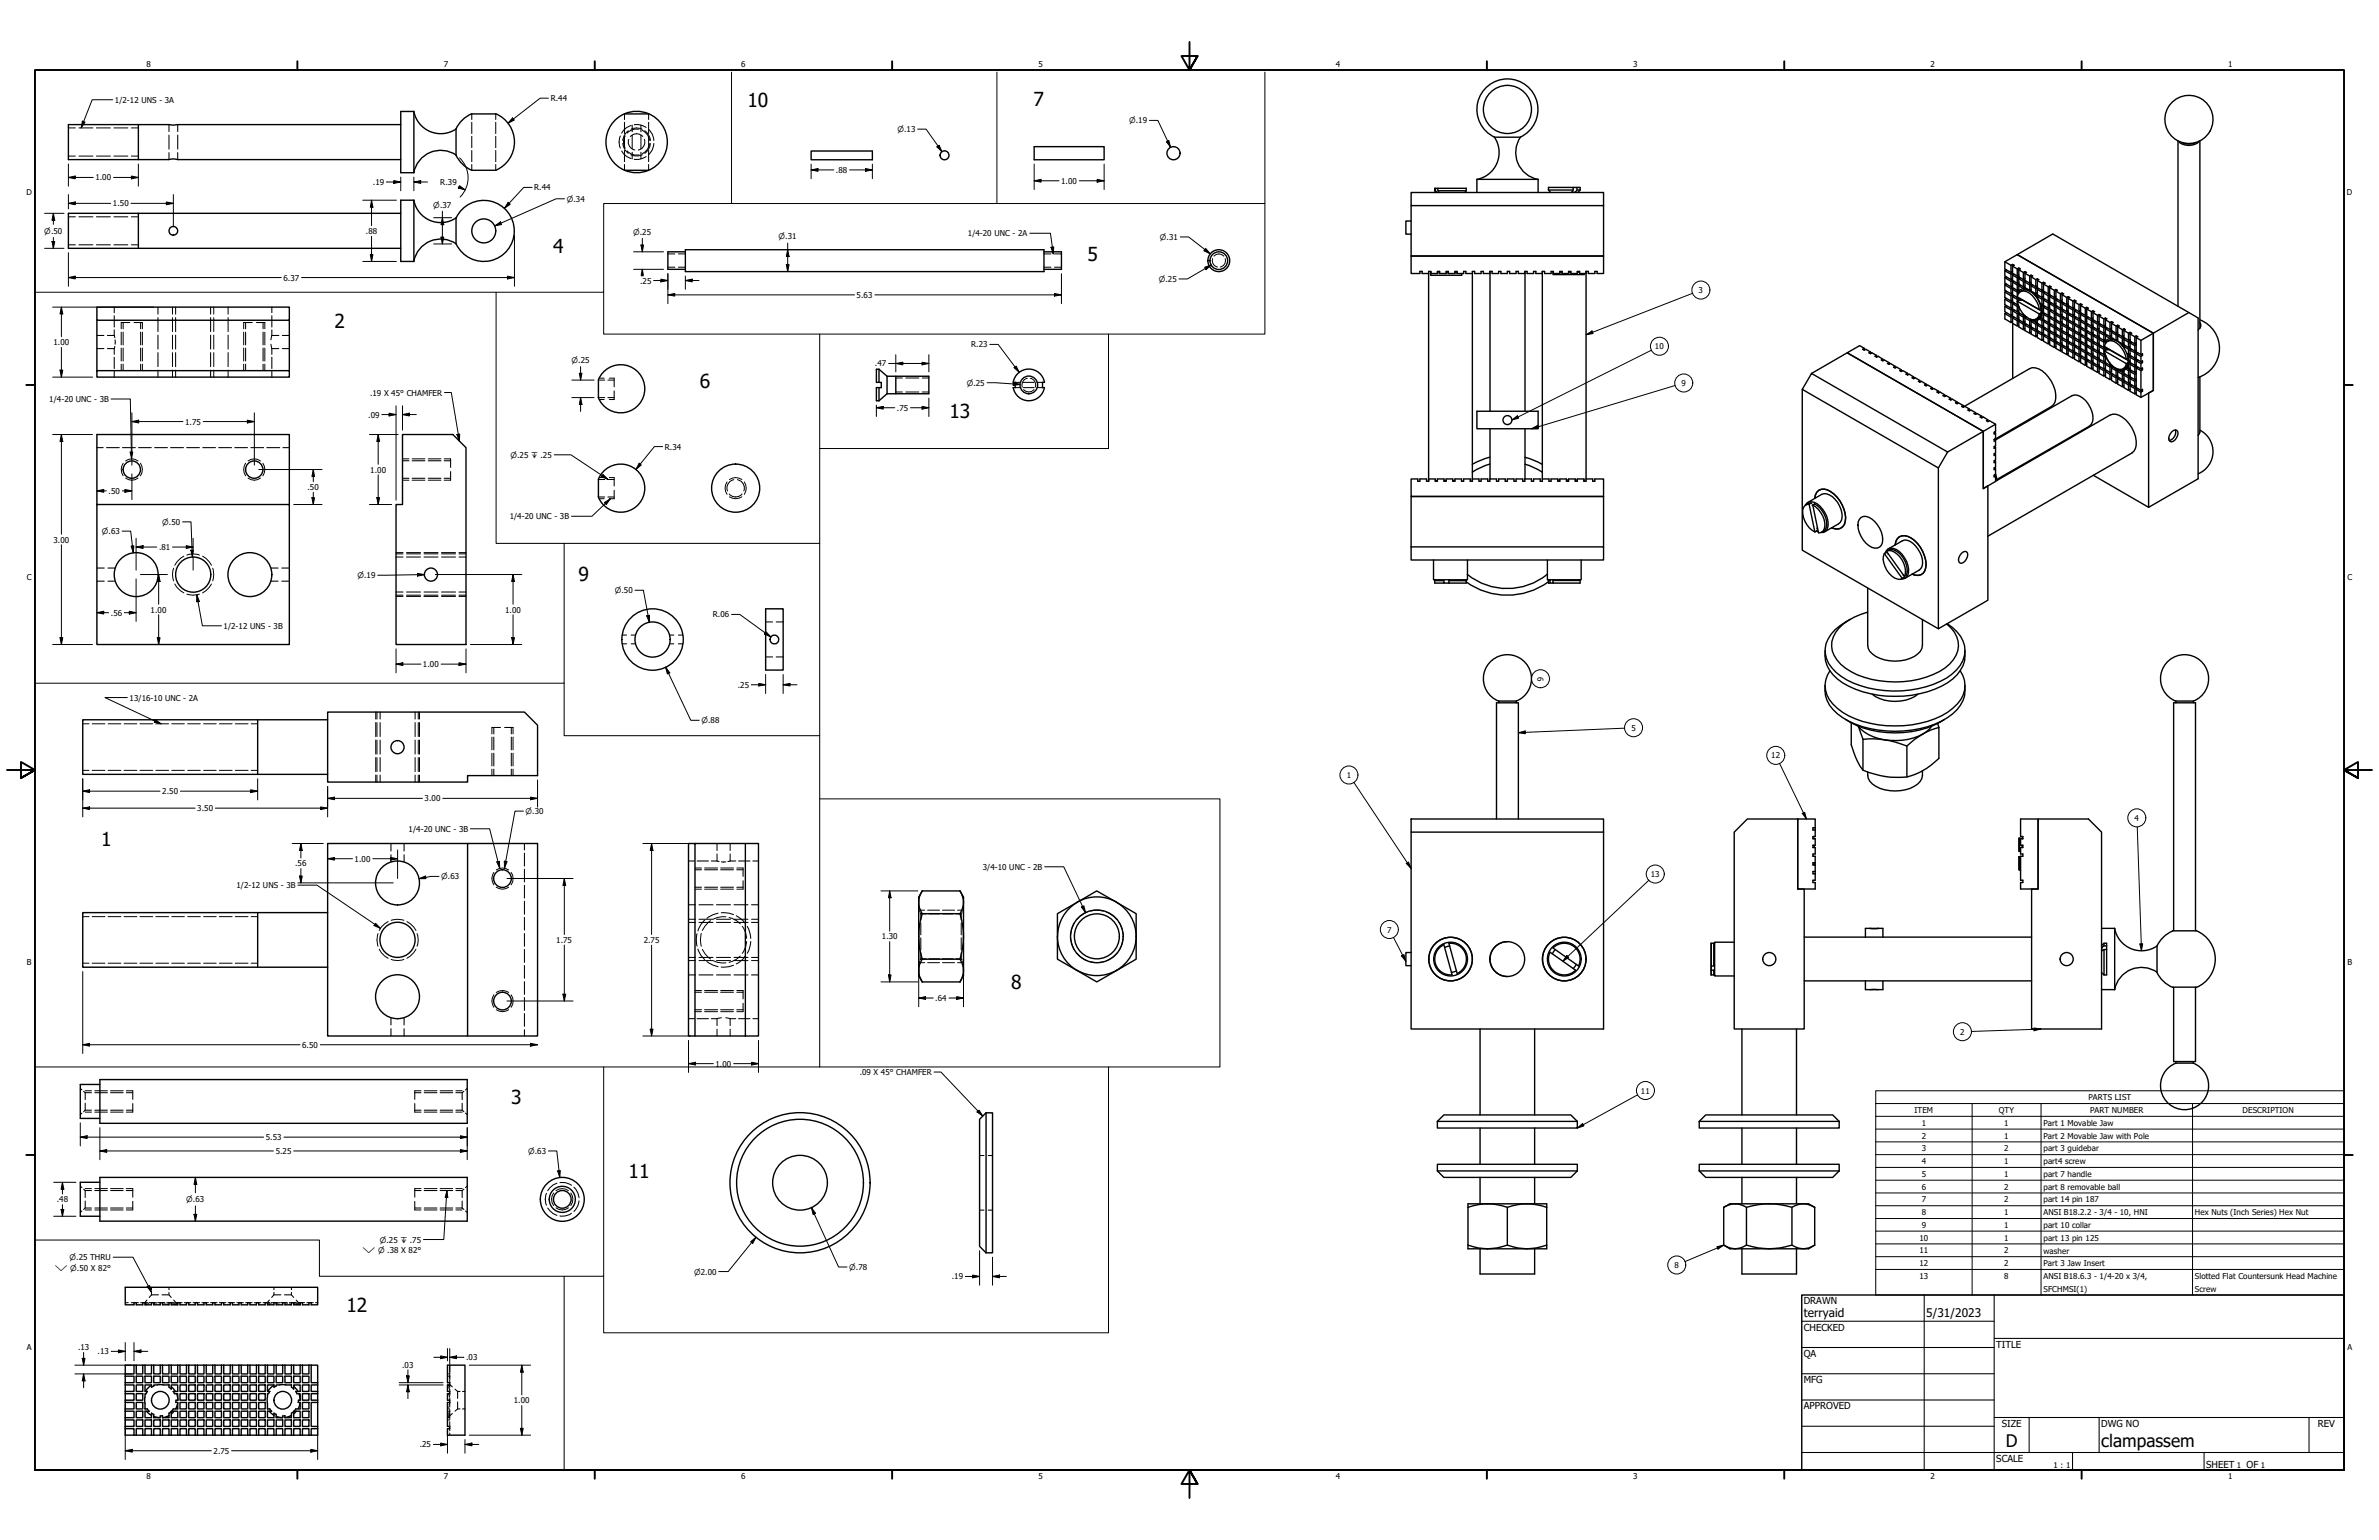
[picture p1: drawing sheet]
<svg xmlns="http://www.w3.org/2000/svg" width="864mm" height="559mm" viewBox="0 0 864 559" stroke-linecap="round" stroke-linejoin="round" font-family="sans-serif">
<defs><g id="words">
<g font-size="7">
<text x="271.3" y="38.9">10</text>
<text x="375.2" y="38.6">7</text>
<text x="200.9" y="91.8">4</text>
<text x="394.8" y="94.6">5</text>
<text x="121.4" y="119.2">2</text>
<text x="254.1" y="140.7">6</text>
<text x="344.7" y="151.6">13</text>
<text x="210" y="210.9">9</text>
<text x="36.7" y="307">1</text>
<text x="367" y="358.9">8</text>
<text x="185.6" y="400.5">3</text>
<text x="228.2" y="427.4">11</text>
<text x="125.7" y="476.2">12</text>
</g>
<g font-size="6.3">
<text x="728.1" y="524.9">D</text>
<text x="762.8" y="525">clampassem</text>
</g>
<g font-size="4.3">
<text x="654.8" y="477.8">terryaid</text>
<text x="699.3" y="478">5/31/2023</text>
</g>
<g font-size="3.5">
<text x="654.8" y="473.2">DRAWN</text>
<text x="654.8" y="482.8">CHECKED</text>
<text x="724.7" y="488.9">TITLE</text>
<text x="654.8" y="492.3">QA</text>
<text x="654.8" y="501.8">MFG</text>
<text x="654.8" y="511.4">APPROVED</text>
<text x="726.7" y="517.7">SIZE</text>
<text x="762.8" y="517.7">DWG NO</text>
<text x="841.4" y="517.7">REV</text>
<text x="724.7" y="530.4">SCALE</text>
<text x="800.9" y="532.6">SHEET</text>
<text x="815.5" y="532.6">OF</text>
</g>
<g font-size="2.9">
<text x="53.1" y="24.4">8</text>
<text x="161.1" y="24.4">7</text>
<text x="269" y="24.4">6</text>
<text x="377" y="24.4">5</text>
<text x="484.9" y="24.4">4</text>
<text x="592.9" y="24.4">3</text>
<text x="700.8" y="24.4">2</text>
<text x="808.8" y="24.4">1</text>
<text x="41.7" y="37.3">1/2-12 UNS - 3A</text>
<text x="199.9" y="36.7">R.44</text>
<text x="34.6" y="65.5">1.00</text>
<text x="303.5" y="62.7">.88</text>
<text x="9.6" y="70.9">D</text>
<text x="135.4" y="67.1">.19</text>
<text x="159.8" y="67">R.39</text>
<text x="193.9" y="69.1">R.44</text>
<text x="385.2" y="66.7">1.00</text>
<text x="852" y="70.9">D</text>
<text x="41" y="74.9">1.50</text>
<text x="132.8" y="84.8">.88</text>
<text x="351.3" y="85.7">1/4-20 UNC - 2A</text>
<text x="102.9" y="101.8">6.37</text>
<text x="232.3" y="102.9">.25</text>
<text x="616.6" y="106.4">3</text>
<text x="311" y="108.1">5.63</text>
<text x="19.4" y="125.2">1.00</text>
<text x="352.6" y="126">R.23</text>
<text x="600.8" y="126.7">10</text>
<text x="317.6" y="133">.47</text>
<text x="134.4" y="143.5">.19 X 45° CHAMFER</text>
<text x="610.4" y="140.1">9</text>
<text x="17.9" y="145.9">1/4-20 UNC - 3B</text>
<text x="325.6" y="149">.75</text>
<text x="67.2" y="154.1">1.75</text>
<text x="133.7" y="151.5">.09</text>
<text x="241.4" y="163.1">R.34</text>
<text x="134.4" y="171.4">1.00</text>
<text x="39.4" y="179.2">.50</text>
<text x="111.6" y="177.8">.50</text>
<text x="185" y="188.4">1/4-20 UNC - 3B</text>
<text x="19.4" y="196.8">3.00</text>
<text x="57.7" y="199.6">.81</text>
<text x="9.7" y="210.6">C</text>
<text x="852.1" y="210.6">C</text>
<text x="40.2" y="223.4">.56</text>
<text x="54.7" y="222.2">1.00</text>
<text x="183.3" y="222.2">1.00</text>
<text x="258.8" y="224">R.06</text>
<text x="81.2" y="228.2">1/2-12 UNS - 3B</text>
<text x="153.5" y="242.1">1.00</text>
<text x="558.1" y="245.5" transform="rotate(90 558.1 245.5)">6</text>
<text x="267.8" y="249.6">.25</text>
<text x="47.1" y="254.2">13/16-10 UNC - 2A</text>
<text x="592.2" y="265.1">5</text>
<text x="643" y="275.1">12</text>
<text x="488.9" y="282.3">1</text>
<text x="58.9" y="288.2">2.50</text>
<text x="154.1" y="290.8">3.00</text>
<text x="71.6" y="294.3">3.50</text>
<text x="774.9" y="297.9">4</text>
<text x="148.3" y="301.8">1/4-20 UNC - 3B</text>
<text x="107.1" y="314.3">.56</text>
<text x="128.7" y="312.7">1.00</text>
<text x="356.7" y="315.6">3/4-10 UNC - 2B</text>
<text x="85.9" y="322.3">1/2-12 UNS - 3B</text>
<text x="599.2" y="318.3">13</text>
<text x="320.1" y="340.9">1.30</text>
<text x="503.6" y="338.4">7</text>
<text x="201.9" y="342.1">1.75</text>
<text x="233.7" y="342.1">2.75</text>
<text x="9.7" y="350.3">B</text>
<text x="852.1" y="350.3">B</text>
<text x="339.5" y="363.2">.64</text>
<text x="711.6" y="375.5">2</text>
<text x="109.7" y="380.2">6.50</text>
<text x="259.8" y="387">1.00</text>
<text x="312.1" y="390.1">.09 X 45° CHAMFER</text>
<text x="595.7" y="396.8">11</text>
<text x="758.1" y="399.2">PARTS LIST</text>
<text x="695" y="403.9">ITEM</text>
<text x="725.6" y="403.9">QTY</text>
<text x="758.7" y="403.9">PART NUMBER</text>
<text x="814.1" y="403.9">DESCRIPTION</text>
<text x="96.5" y="413.7">5.53</text>
<text x="697.6" y="408.5">1</text>
<text x="697.6" y="413.1">2</text>
<text x="727.6" y="408.5">1</text>
<text x="727.6" y="413.1">1</text>
<text x="741.8" y="408.5">Part 1 Movable Jaw</text>
<text x="741.8" y="413.1">Part 2 Movable Jaw with Pole</text>
<text x="100.1" y="418.7">5.25</text>
<text x="697.6" y="417.8">3</text>
<text x="727.6" y="417.8">2</text>
<text x="741.8" y="417.8">part 3 guidebar</text>
<text x="697.6" y="422.3">4</text>
<text x="727.6" y="422.3">1</text>
<text x="741.8" y="422.3">part4 screw</text>
<text x="697.6" y="427">5</text>
<text x="697.6" y="431.7">6</text>
<text x="727.6" y="427">1</text>
<text x="727.6" y="431.7">2</text>
<text x="741.8" y="427">part 7 handle</text>
<text x="741.8" y="431.7">part 8 removable ball</text>
<text x="20.6" y="436.2">.48</text>
<text x="697.6" y="436.2">7</text>
<text x="727.6" y="436.3">2</text>
<text x="741.8" y="436.3">part 14 pin 187</text>
<text x="697.6" y="440.9">8</text>
<text x="727.6" y="440.9">1</text>
<text x="741.8" y="440.9">ANSI B18.2.2 - 3/4 - 10, HNI</text>
<text x="796.8" y="440.9">Hex Nuts (Inch Series) Hex Nut</text>
<text x="697.6" y="445.5">9</text>
<text x="727.6" y="445.5">1</text>
<text x="741.8" y="445.6">part 10 collar</text>
<text x="696.8" y="450.2">10</text>
<text x="696.8" y="454.8">11</text>
<text x="727.6" y="450.2">1</text>
<text x="727.6" y="454.8">2</text>
<text x="741.8" y="450.2">part 13 pin 125</text>
<text x="741.8" y="454.9">washer</text>
<text x="607.9" y="460.1">8</text>
<text x="696.8" y="459.4">12</text>
<text x="727.6" y="459.4">2</text>
<text x="741.8" y="459.4">Part 3 Jaw Insert</text>
<text x="345.5" y="464.2">.19</text>
<text x="696.8" y="464.1">13</text>
<text x="727.6" y="464.1">8</text>
<text x="741.8" y="464.1">ANSI B18.6.3 - 1/4-20 x 3/4,</text>
<text x="796.8" y="464.1">Slotted Flat Countersunk Head Machine</text>
<text x="741.8" y="468.7">SFCHMSI(1)</text>
<text x="796.8" y="468.7">Screw</text>
<text x="9.7" y="490">A</text>
<text x="28.3" y="489.9">.13</text>
<text x="35.4" y="491.4">.13</text>
<text x="852.1" y="490">A</text>
<text x="146" y="496.3">.03</text>
<text x="169.2" y="493.6">.03</text>
<text x="186.6" y="509.1">1.00</text>
<text x="77.5" y="527.5">2.75</text>
<text x="152.4" y="525.2">.25</text>
<text x="745.4" y="532.6">1 : 1</text>
<text x="812" y="532.6">1</text>
<text x="820.7" y="532.6">1</text>
<text x="53.1" y="536.6">8</text>
<text x="161.1" y="536.6">7</text>
<text x="269" y="536.6">6</text>
<text x="377" y="536.6">5</text>
<text x="484.9" y="536.6">4</text>
<text x="592.9" y="536.6">3</text>
<text x="700.8" y="536.6">2</text>
<text x="808.8" y="536.6">1</text>
</g>
<g font-size="2.8">
<text x="325.8" y="47.9">⌀.13</text>
<text x="409.9" y="44.8">⌀.19</text>
<text x="157.3" y="75.3">⌀.37</text>
<text x="205.7" y="73.2">⌀.34</text>
<text x="16.1" y="84.8">⌀.50</text>
<text x="229.9" y="85.2">⌀.25</text>
<text x="282.6" y="86.9">⌀.31</text>
<text x="421.1" y="87">⌀.31</text>
<text x="420.6" y="102.2">⌀.25</text>
<text x="207.5" y="131.7">⌀.25</text>
<text x="351" y="139.9">⌀.25</text>
<text x="185.3" y="166.1">⌀.25 ↧ .25</text>
<text x="58.9" y="190.4">⌀.50</text>
<text x="37" y="193.8">⌀.63</text>
<text x="129.7" y="209.7">⌀.19</text>
<text x="223.1" y="215.2">⌀.50</text>
<text x="254.6" y="262.4">⌀.88</text>
<text x="190.8" y="295.3">⌀.30</text>
<text x="160.1" y="319">⌀.63</text>
<text x="191.7" y="418.7">⌀.63</text>
<text x="67.6" y="436.2">⌀.63</text>
<text x="131.6" y="454.6">⌵ ⌀ .38 X 82°</text>
<text x="137.9" y="450.8">⌀.25 ↧ .75</text>
<text x="19.9" y="461.1">⌵ ⌀.50 X 82°</text>
<text x="25.3" y="457.3">⌀.25 THRU</text>
<text x="308.3" y="460.8">⌀.78</text>
<text x="252" y="462.5">⌀2.00</text>
</g>
</g></defs>
<!-- layer: Visible (ANSI) -->
<g fill="none" stroke="#000" stroke-width=".51">
<path d="M50.2 45.2v12.7M145.5 45.2h-81.1l-1.5 .2-1.4-.2h-36.7v12.7h36.5l1.6-.2 1.6 .2h81M145.5 40.4h4.7v22.3h-4.7zM150.2 40.4a9.9 9.9 0 0 0 15.4 6.4M165.6 56.3a9.9 9.9 0 0 0-15.4 6.4M171.2 41.3a11.1 11.1 0 0 0-5.7 5.5M171.3 41.3h8.7M180 41.3a11.1 11.1 0 0 1 6.8 10.2 11.1 11.1 0 0 1-6.8 10.3h-8.7a11.1 11.1 0 0 1-5.8-5.5v-9.5M226.7 41.3h8.8M294.4 54.8h22.3v3.2h-22.3zM375.4 53.2h25.4v4.8h-25.4zM542.5 49.7a9.9 9.9 0 0 1-6.4 15.4"/>
<path d="M542.5 49.7a11.1 11.1 0 0 1-4-16.9 11.1 11.1 0 0 1 17.4 0 11.1 11.1 0 0 1-3.9 16.9 9.9 9.9 0 0 0 6.3 15.4M542.5 49.8h9.4M790.6 51.1v60M790.8 51.2a5.4 5.4 0 0 0 7.5 0M792.4 51.8a5.6 5.6 0 0 0 4.4 0M798.6 51.1v68M50.2 77.4v12.7M145.5 77.4h-120.7v12.7h120.7M145.5 72.6h4.7v22.3h-4.7zM150.2 72.7a9.9 9.9 0 0 0 15.4 6.4 11.1 11.1 0 0 1 16.9-4 11.1 11.1 0 0 1 0 17.3 11.1 11.1 0 0 1-16.9-3.9 9.9 9.9 0 0 0-15.4 6.4M165.5 79v9.5M226.7 61.8h8.8"/>
<path d="M226.7 61.8a11.1 11.1 0 0 1-4.4-17.1 11.1 11.1 0 0 1 17.6 0 11.1 11.1 0 0 1-4.4 17.1M226.7 61.8a11.1 11.1 0 0 0 8.8 0M512.3 69.9h69.8v4.7h-69.8zM512.3 74.6v18.3h69.8v-18.3M520.8 69.2h.3M520.8 69.2l.5 .7M521.1 68.3h-.3v.9M521.1 69.2l.5 .7M522 68.3h-.9v.9M522 69.2h10.3M532.3 69.2v-.9h-10.3v.9l.5 .7M532.3 69.2l-.6 .7"/>
<path d="M536.1 69.9v-4.8h22.3v4.8M562.1 69h9M571.1 68h1.4v1l-.6 .8h-1.4l.6-.8zM571.1 68h-9v1l.8 .9M572.5 68h1.1v1M572.5 69h1.1M573.6 69l-.8 .9M248.8 91.4h-6.4v6.3h6.4M248.8 90.6h130.2v8h-130.2zM379 91.4h6.3v6.3h-6.3M512.3 80.2h-2v4.8h2M518.6 99.3h-2.3v-.8h-.9v.8h-3.1v-6.4h69.8v6.4h-2.3v-.8h-.9v.8h-2.3v-.8h-.8v76.1h-.8v-.8h-2.4v.8h-.8v-.8h-2.4v.8h-.8v-.8h-2.4v.8h-.7v-.8h-2.4v.8h-.8v-.8h-2.4"/>
<path d="M519.3 99h.1M519.4 98.9l-.1 1h11.3v-.6M521.8 99h.8M525 99h.8M528.1 99h.9M534.5 99.3h-2.4v-.8h-.8v.8h-2.3v-.8h-.9v.8h-2.3v-.8h-.8v.8h-2.4v-.8h-.8v.8h-2.4v-.8h-.8v76.1h-.8v-.8h-2.4v.8h-.7v-.8h-2.4v6.3h69.8v-6.3h-3.2v.8h-.7v-.8h-2.4M540.9 98.5v50.7M553.6 98.5v50.7M559.9 99.3h-2.4v-.8h-.8v.8h-2.3v-.8h-.9v.8h-2.3v-.8h-.8v.8h-2.4v-.8h-.8v.8h-2.4v-.8h-.8v.8h-2.3v-.8h-.9v.8h-2.3v-.8h-.8v.8h-2.4v-.8h-.8v76.1h-.8v-.8h-2.4v.8h-.8v-.8h-2.4v.8h-.7v-.8h-2.4v.8h-.8v-.8h-2.4v.8h-.8v-.8h-2.4M563.8 98.7h.1M563.9 98.6l-.1 1h11.3v-.3M566.2 98.7h.9"/>
<path d="M569.4 98.7h.8M572.6 98.7h.8M575.8 99.3h-2.4v-.8h-.8v.8h-2.4v-.8h-.8v.8h-2.3v-.8h-.9v.8h-2.3v-.8h-.8v.8h-2.4v-.8h-.8v76.1h-.8v-.8h-2.4v.8h-.8v-.8h-2.4v.8h-.7v-.8h-2.4v.8h-.8v-.8h-2.4v.8h-.8v-.8h-2.4v.8h-.8v-.8h-2.4v.8h-.7v-.8h-2.4v.8h-.8v-.8h-2.4M727.8 98.2v1.9l2.8 1.7v.6l1.7 1 .6-.3M727.8 95l2.2 1.3M728.3 97.9l-.5 .3 2.2 1.3 .6-.3M730 99.5v2l.6-.3M730.6 95.9l-.6 .4v2.6l.6-.3M731.1 99.5l-.5 .3v2l2.3 1.3v.6l1.6 1M732.3 92.4l12.9-7.5 52.7 30.5v58.3l-17.9 10.4M732.3 92.4l49.4 28.5v20.8l-1.7 .9v41.5l-20.1-11.6M732.3 97.6l-1.7-1v-.7l.5 .4-.5 .3v2.6l2.3 1.3v.7l1.6 .9"/>
<path d="M732.3 92.4l-4.5 2.6v2.6l2.8 1.6v.6l1.7 1M732.3 92.4l49.4 28.5-4.5 2.6M732.9 97.2l-.6 .4v2.5l.6-.3M734.5 98.9l-1.6-1v-.7l.5 .4-.5 .3v2.6l2.2 1.3v.6l1.7 1M735.1 98.6l-.6 .3v2.6l.6-.3M737.3 99.8l-.5 .3v2.6l.5-.3M35.2 111.4h69.8v4.8h-69.8zM35.2 116.2v20.6h69.8v-2.3h-69.8M105 116.2v18.3M727.8 100.8v1.9l2.8 1.7v.6l1.7 1 1.6-1.1 .6-.1M727.8 103.4v1.9l2.8 1.6v.7l1.7 1 .6-.3M727.8 106v1.9l2.8 1.6v.7l1.7 1 .4-.3"/>
<path d="M727.8 108.6v2l2.8 1.5v.7l1.7 1 .6-.3M727.8 111.2v1.9l2.8 1.6v.7l1.7 .9 .6-.3M727.8 113.8v1.9l2.2 1.3M728.3 100.5l-.5 .3 2.2 1.3 .6-.3M728.3 103.1l-.5 .3 2.2 1.3 .6-.3M728.3 105.7l-.5 .3 2.2 1.3 .6-.4M728.3 108.3l-.5 .3 2.2 1.3 .6-.4M728.3 110.9l-.5 .3 2.2 1.3 .6-.4M728.3 113.5l-.5 .3 2.2 1.3 .6-.4M730 102.1v2l.6-.3M730 104.7v1.9l.6-.3M730 107.3v1.9l.6-.3"/>
<path d="M730 109.9v1.9l.6-.3M730 112.5v1.9l.6-.3M730 115.1v1.9l.6-.3M730.6 117.3v20M731.1 112.5l-.5 .3v1.9l1.7 1 .6-.3M731.1 104.7l-.5 .3v1.9l1.7 1 .2-.1M731.1 109.9l-.5 .3v1.9l1.7 1 .6-.3M731.1 107.3l-.5 .3v1.9l1.7 1.1 .2-.2M731.1 102.1l-.5 .3v2l1.7 .9 .6-.3M731.1 115.1l-.5 .3v1.9l1.7 1M732.3 113.8v1.9l.6 .3v.6l1.6 1.1 .6-.4M732.3 106v1.9l.6 .4v.7"/>
<path d="M732.3 103.4v1.9l.6 .4v.7M732.3 111.2v1.9l.6 .4v.6l1.6 1 .6-.4M732.3 116.3v2l.6-.3M732.3 109.3l.7-.4 1.1-.1 6.9 4v.7l-.7 .4zM732.3 109.3a8.3 8.3 0 0 0 5.5 6.7 2.17 2.17 0 0 0 2.5-2.1M732.3 108.6v2l.4 .1M732.9 100.5l-.6 .3v1.9l.6-.3M732.9 111.3v2.2l1.6 .9 .3-.1M732.9 111.4l.1 .2M733.3 108.3l.1 .5M733.4 113.8l-.5 .3v1.9l1.6 1 .6-.3M733.4 103.4l-.5 .3v2h.8"/>
<path d="M733.4 100.8l-.5 .4v1.9l2.2 1.3M733.4 116.3l-.5 .3v2l1.6 1M733.4 105.9a3.6 3.6 0 0 1 5.2 1.2 9.9 9.9 0 0 1 2.4 4.9M734.1 108.7v.1M734.5 104.7l.6-.3v.7zM734.5 115.1v1.9l.6 .3v.7l1.7 .9 .5-.3M734.5 114v.4l.6 .3v.7l1.7 .9 .5-.3M734.5 117.7v1.9l.6-.3M735.1 101.8l-.6 .3v2l.6-.3M735.1 114.6v.1M735.1 114.7l.7 .4M735.3 104.9l1.2 .3"/>
<path d="M735.6 102.1l-.5 .3v2l2.2 1.2M735.6 115.1l-.5 .3v1.9l1.7 1 .5-.3M735.6 104.7l-.3 .2 .3 .1-.5 .1M735.6 117.7l-.5 .3v2l1.7 .9M736.5 105.5l1.8 .7M736.8 116.3v2l.5 .3v.7l1.7 1 .6-.3M736.8 100.1l-1.7-.9v-.6l.5 .3-.5 .3v2.6l2.2 1.3v.6l1.7 1M736.8 118.9v2l.5-.3M736.9 115.8l.4 .2v.6l1.7 1.1 .6-.4M737.3 103.1l-.5 .3v1.9l.5-.3M737.3 116l1.7 1 .6-.3M737.3 116l1.7 .3"/>
<path d="M737.4 116h-.1M737.9 103.4l-.6 .3v2l2.3 1.2v.7l1.6 1 .6-.3M737.9 116.3l-.6 .3v2l1.7 1 .6-.3M737.9 118.9l-.6 .4v1.9l1.7 1M738.1 106.1l.8 1.2M738.1 106.2h.1M738.9 107.3l.7 .4M739 117.7v1.9l.6 .4v.6l1.6 .9 .6-.3M739 101.5l-1.7-1v-.7l.6 .3-.6 .4v2.6l2.3 1.3v.6l1.6 1M739.4 115.6l-.4 .7v.7l.6 .3v.7l1.6 .9 .6-.3M739.6 117.3l1.6 1 .6-.3M739.6 106.9l-.7 .4"/>
<path d="M739.6 104.4l-.6 .3v1.9l.6-.3M739.6 101.2l-.6 .3v2.6l.6-.3M739.6 115.6v.6l.7-.4M740.1 115.2l-.5 1v1.1M740.1 107.3l-.5 .3v.5l1.1 2.1 .5 .4 .6-.4M740.1 104.7l-.5 .3v1.9l2.2 1.4v.6l1.7 1 .5-.4M740.1 117.7l-.5 .3v2l1.6 .9 .6-.3M740.3 115.1l.4-.4v.7M740.7 115.4l.5 .3 .6-.3M740.7 115.4l-.5-.3 .1 .7 .9 .5 .6-.3M740.9 111l.3 2.1M741 110.4l-.1 .6 .3 .2 .6-.3"/>
<path d="M741 113.5a2.76 2.76 0 0 1-1.9 2.3M741 111.4v.6l-.7 .3-8-4.6a2.55 2.55 0 0 1 1.8-2.1 2.55 2.55 0 0 1 2.7 .8 9.6 9.6 0 0 1 3.5 5.9M741 111.5v1.3M741.2 112l-.2 .6M741.2 118.9v2l.6 .3v.7l1.7 .9 .5-.3M741.2 102.7l-1.6-.9v-.6l.5 .3-.5 .3v2.6l2.2 1.3v.6l1.7 1M741.2 108.6v2l.6 .3v.6l1.7 1 .5-.4M741.2 116.3v2l.6 .3v.7l1.7 1 .5-.3M741.2 113.7l-.5 1.7M741.2 113.8v1.9l.6 .3M741.2 111.2v1.9M741.3 113.1l.5 .4v.6l1.7 1 .5-.4"/>
<path d="M741.3 113.2l-.1 .6 .6-.3M741.8 105.7l-.6 .3v1.9l.6-.3M741.8 116v.6l1.7 1.1 .5-.4M741.8 102.4l-.6 .3v2.6l.6-.3M741.8 112.8l-.6 .3M742.4 106l-.6 .3v2l2.2 1.2v.7l1.7 1 .6-.3M742.4 118.9l-.6 .4v1.9l1.7 1 .5-.3M742.4 116.3l-.6 .3v2l1.7 1 .5-.3M742.4 113.8l-.6 .3v1.9l1.7 1 .5-.3M742.4 111.2l-.6 .3v2l1.7 .9 .5-.3M742.4 108.6l-.6 .3v2l1.7 .9 .5-.3M743.5 104.1l-1.7-1v-.7l.6 .3-.6 .4v2.6l2.2 1.2v.7l1.7 1"/>
<path d="M743.5 109.9v1.9l.5 .3v.7l1.7 1 .6-.3M743.5 112.5v1.9l.5 .3v.7l1.7 .9 .6-.3M743.5 115.1v1.9l.5 .3v.7l1.7 .9 .6-.3M743.5 117.7v1.9l.5 .4v.6l1.7 .9 .6-.3M744 106.9l-.5 .4v1.9l.5-.3M744 103.8l-.5 .3v2.5l.5-.3M744.6 107.3l-.6 .3v1.9l2.3 1.4v.6l1.7 1 .5-.4M744.6 117.7l-.6 .3v2l1.7 .9 .6-.3M744.6 115.1l-.6 .3v1.9l1.7 1 .6-.3M744.6 112.5l-.6 .3v1.9l1.7 1 .6-.3M744.6 109.9l-.6 .3v1.9l1.7 1 .6-.3M745.7 105.3l-1.7-.9v-.6l.6 .3-.6 .3v2.5l2.3 1.4v.6l1.7 1"/>
<path d="M745.7 111.2v1.9l.6 .4v.6l1.7 1 .5-.4M745.7 113.8v1.9l.6 .3v.6l1.7 1.1 .5-.4M745.7 116.3v2l.6 .3v.7l1.7 1 .5-.3M745.7 118.9v2l.6 .3v.7l1.7 .9 .5-.3M746.3 108.3l-.6 .3v2l.6-.4M746.3 105l-.6 .3v2.6l.6-.3M746.8 108.6l-.5 .3v2l2.2 1.2v.7l1.8 1 .5-.3M746.8 118.9l-.5 .4v1.9l1.7 1 .5-.3M746.8 116.3l-.5 .3v2l1.7 1 .5-.3M746.8 113.8l-.5 .3v1.9l1.7 1 .5-.3M746.8 111.2l-.5 .3v2l1.7 .9 .5-.3M748 106.6l-1.7-.9v-.7l.5 .3-.5 .4v2.6l2.2 1.2v.7l1.8 1"/>
<path d="M748 112.5v1.9l.5 .3v.7l1.8 .9 .5-.3M748 115.1v1.9l.5 .3v.7l1.8 .9 .5-.3M748 117.7v1.9l.5 .4v.6l1.8 .9 .5-.3M748.5 109.5l-.5 .4v1.9l.5-.3M748.5 106.3l-.5 .3v2.6l.5-.3M749.1 109.9l-.6 .3v1.9l2.3 1.4v.6l1.7 1 .5-.4M749.1 117.7l-.6 .3v2l1.8 .9 .5-.3M749.1 115.1l-.6 .3v1.9l1.8 1 .5-.3M749.1 112.5l-.6 .3v1.9l1.8 1 .5-.3M750.3 107.9l-1.8-1v-.6l.6 .3-.6 .3v2.6l2.3 1.4v.6l1.7 1M750.3 113.8v1.9l.5 .3v.6l1.7 1.1 .5-.4M750.3 116.3v2l.5 .3v.7l1.7 1 .5-.3"/>
<path d="M750.3 118.9v2l.5 .3v.7l1.7 .9 .5-.3M750.8 110.9l-.5 .3v1.9l.5-.3M750.8 107.6l-.5 .3v2.7l.5-.4M751.3 111.2l-.5 .3v2l2.2 1.2v.7l1.7 .9 .6-.3M751.3 118.9l-.5 .4v1.9l1.7 1 .5-.3M751.3 116.3l-.5 .3v2l1.7 1 .5-.3M751.3 113.8l-.5 .3v1.9l1.7 1 .5-.3M752.5 109.2l-1.7-.9v-.7l.5 .3-.5 .4v2.6l2.2 1.2v.7l1.7 1M752.5 115.1v1.9l.5 .3v.7l1.7 .9 .6-.3M752.5 117.7v1.9l.5 .4v.6l1.7 .9 .6-.3M753 112.1l-.5 .4v1.9l.5-.3M753 108.9l-.5 .3v2.6l.5-.3"/>
<path d="M753.6 112.5l-.6 .3v1.9l2.3 1.3v.6l1.7 1.1 .5-.4M753.6 117.7l-.6 .3v2l1.7 .9 .6-.3M753.6 115.1l-.6 .3v1.9l1.7 1 .6-.3M754.7 110.6l-1.7-1.1v-.6l.6 .3-.6 .3v2.6l2.3 1.4v.6l1.7 1M754.7 116.3v2l.6 .3v.7l1.7 1 .5-.3M754.7 118.9v2l.6 .3v.7l1.7 .9 .5-.3M755.3 113.5l-.6 .3v1.9l.6-.3M755.3 110.2l-.6 .4v2.5l.6-.3M755.8 113.8l-.5 .3v1.9l2.2 1.3v.7l1.7 .9 .6-.3M755.8 118.9l-.5 .4v1.9l1.7 1 .5-.3M755.8 116.3l-.5 .3v2l1.7 1 .5-.3M757 111.8l-1.7-.9v-.7l.5 .4-.5 .3v2.6l2.2 1.2v.7l1.7 .9"/>
<path d="M757 117.7v1.9l.5 .4v.6l1.7 .9 .6-.3M757.5 114.7l-.5 .4v1.9l.5-.3M757.5 111.5l-.5 .3v2.6l.5-.3M758.1 115.1l-.6 .3v1.9l2.3 1.3v.7l1.6 1 .6-.3M758.1 117.7l-.6 .3v2l1.7 .9 .6-.3M759.2 113.1l-1.7-1v-.6l.6 .3-.6 .3v2.6l2.3 1.3v.6l1.6 1.1M759.2 118.9v2l.6 .3v.7l1.6 .9 .6-.3M759.8 116l-.6 .3v2l.6-.3M759.8 112.8l-.6 .3v2.6l.6-.3M760.3 116.3l-.5 .3v2l2.2 1.4v.6l1.7 .9 .6-.3M760.3 118.9l-.5 .4v1.9l1.6 1 .6-.3M761.4 114.4l-1.6-.9v-.7l.5 .3-.5 .4v2.5l2.2 1.3v.7l1.7 .9"/>
<path d="M762 117.3l-.6 .4v1.9l.6-.3M762 114.1l-.6 .3v2.6l.6-.3M762.6 117.7l-.6 .3v2l2.3 1.2v.7l1.6 .9M763.7 115.7l-1.7-1v-.6l.6 .3-.6 .3v2.6l2.3 1.3v.7l1.6 1M764.3 118.6l-.6 .3v2l.6-.3M764.3 115.4l-.6 .3v2.6l.6-.3M764.8 118.9l-.5 .4v1.9l2.2 1.3M765.9 117l-1.6-1v-.6l.5 .3-.5 .3v2.6l2.2 1.4v.6l1.7 .9M766.5 120l-.6 .3v1.9l.6-.3M766.5 116.7l-.6 .3v2.6l.6-.3M768.2 118.3l-1.7-1v-.6l.6 .3-.6 .3v2.7l2.2 1.2v.7l1.7 .9M768.7 118l-.5 .3v2.6l.5-.3"/>
<path d="M770.4 119.6l-1.7-1v-.6l.6 .3-.6 .3v2.6l2.3 1.3v.7l1.7 .9M771 119.3l-.6 .3v2.6l.6-.3M794.6 113.4l-12.9 7.5v20.8l-4.5 2.5-1.7-.9v-2l.5-.3M798.6 116a11.1 11.1 0 0 1 7.1 10.7 11.1 11.1 0 0 1-7.7 10.3M798.6 117a1.8 1.8 0 0 1-.7 2.7M217.2 137.9a8.7 8.7 0 0 1 13.4-3.8 8.7 8.7 0 0 1 0 13.9 8.7 8.7 0 0 1-13.4-3.8M217.2 137.9v6.4M319.1 134h-1v4.7h1.8v2h-1.8v4.7h1M319.1 134l2.9 2.5h15.2v6.4h-15.2M319.1 134v4.7M322 136.5v6.4M325.2 136.5v6.4"/>
<path d="M367.8 138.7h.8v1.9M367.8 138.7a5.7 5.7 0 0 1 5.7-4.8 5.7 5.7 0 0 1 5.6 4.8M378.4 138.7v1.9M378.4 138.7h.8M657.6 135.5l49.4 28.5-3.4 5.8-49.4-28.5zM676.7 126.4l-1.6-1-4.5 2.6 49.4 28.5-49.4-28.5-13 7.5M676.7 127.1l-.6-.4 .6-.3v.7l.6-.4 1.7 1M679 128.3l-.6-.3 .6-.3v.6l.5-.3 1.7 1M681.2 129.6l-.5-.3 .5-.3v.6l.6-.3 1.7 1M683.5 130.9l-.6-.3 .6-.3v.6l.5-.3 1.7 1M685.7 132.2l-.5-.3 .5-.3v.6l.5-.3 1.8 1M688 133.5l-.6-.3 .6-.3v.6l.5-.3 1.7 1"/>
<path d="M690.2 134.8l-.5-.3 .5-.3v.6l.6-.3 1.7 .9M692.5 136.1l-.6-.3 .6-.4v.7l.5-.3 1.7 1M694.7 137.4l-.6-.3 .6-.3v.6l.6-.3 1.6 .9M696.9 138.7l-.5-.3 .5-.4v.7l.6-.3 1.7 1M739 120.3v1.9l.6-.3M740.1 120.3l-.5 .3v1.9l1.6 1M741.2 121.5v2l.6-.3M742.4 121.5l-.6 .4v1.9l1.7 1M743.5 120.3v1.9l.5 .3v.7l1.7 .9 .6-.3M743.5 122.8v2l.5-.3M744.6 120.3l-.6 .3v1.9l1.7 1 .6-.3M744.6 122.8l-.6 .4v1.9l1.7 1"/>
<path d="M745.7 121.5v2l.6 .3v.7l1.7 .9 .5-.3M745.7 124.1v2l.6-.3M746.8 121.5l-.5 .4v1.9l1.7 1 .5-.3M746.8 124.1l-.5 .4v1.9l1.7 1M748 122.8v2l.5 .3v.6l1.8 1 .5-.3M748 120.3v1.9l.5 .3v.7l1.8 .9 .5-.3M748 125.4v2l.5-.3M749.1 122.8l-.6 .4v1.9l1.8 1 .5-.3M749.1 120.3l-.6 .3v1.9l1.8 1 .5-.3M749.1 125.4l-.6 .3v2l1.8 1M750.3 124.1v2l.5 .3v.7l1.7 .9 .5-.3M750.3 121.5v2l.5 .3v.7l1.7 .9 .5-.3"/>
<path d="M750.3 126.7v2l.5-.4M751.3 124.1l-.5 .4v1.9l1.7 1 .5-.3M751.3 121.5l-.5 .4v1.9l1.7 1 .5-.3M751.3 126.7l-.5 .4v1.9l1.7 1M752.5 125.4v2l.5 .3v.6l1.7 1 .6-.3M752.5 120.3v1.9l.5 .3v.7l1.7 .9 .6-.3M752.5 122.8v2l.5 .3v.6l1.7 1 .6-.3M752.5 128v2l.5-.3M753.6 125.4l-.6 .3v2l1.7 1 .6-.4M753.6 122.8l-.6 .4v1.9l1.7 1 .6-.3M753.6 120.3l-.6 .3v1.9l1.7 1 .6-.3M753.6 128l-.6 .3v2l1.7 1"/>
<path d="M754.7 126.7v2l.6 .3v.7l1.7 .9 .5-.3M754.7 121.5v2l.6 .3v.7l1.7 .9 .5-.3M754.7 124.1v2l.6 .3v.7l1.7 .9 .5-.3M754.7 129.3v2l.6-.4M755.8 126.7l-.5 .4v1.9l1.7 1 .5-.3M755.8 124.1l-.5 .4v1.9l1.7 1 .5-.3M755.8 121.5l-.5 .4v1.9l1.7 1 .5-.3M755.8 129.3l-.5 .4v1.9l1.7 1M757 128v2l.5 .3v.6l1.7 1 .6-.3M757 120.3v1.9l.5 .3v.7l1.7 .9 .6-.3M757 122.8v2l.5 .3v.6l1.7 1 .6-.3M757 125.4v2l.5 .3v.6l1.7 1 .6-.3"/>
<path d="M757 130.6v2l.5-.3M758.1 128l-.6 .3v2l1.7 1 .6-.4M758.1 125.4l-.6 .3v2l1.7 1 .6-.4M758.1 122.8l-.6 .4v1.9l1.7 1 .6-.3M758.1 120.3l-.6 .3v1.9l1.7 1 .6-.3M758.1 130.6l-.6 .3v2l1.7 1M759.2 129.3v2l.6 .3v.6l1.6 1 .6-.3M759.2 121.5v2l.6 .3v.7l1.6 .9 .6-.3M759.2 124.1v2l.6 .3v.7l1.6 .9 .6-.3M759.2 126.7v2l.6 .3v.7l1.6 .9 .6-.3M759.2 131.9v2l.6-.4M760.3 129.3l-.5 .4v1.9l1.6 1 .6-.3"/>
<path d="M760.3 126.7l-.5 .4v1.9l1.6 1 .6-.3M760.3 124.1l-.5 .4v1.9l1.6 1 .6-.3M760.3 121.5l-.5 .4v1.9l1.6 1 .6-.3M760.3 131.9l-.5 .3v2l1.6 .9M761.4 130.6v2l.6 .3v.6l1.7 1 .6-.3M761.4 120.3v1.9l.6 .3v.7l1.7 .9 2.2-1.2M761.4 122.8v2l.6 .3v.6l1.7 1 .6-.3M761.4 125.4v2l.6 .3v.6l1.7 1 .6-.3M761.4 128v2l.6 .3v.6l1.7 1 .6-.3M761.4 133.2v1.9l.6-.3M762.6 130.6l-.6 .3v2l1.7 1 .6-.4M762.6 128l-.6 .3v2l1.7 1 .6-.4"/>
<path d="M762.6 125.4l-.6 .3v2l1.7 1 .5-.3M762.6 122.8l-.6 .4v1.9l1.7 1 .4-.2M762.6 120.3l-.6 .3v1.9l1.7 1 .6-.3M762.6 133.2l-.6 .3v2l1.7 1M763.7 131.9v2l.6 .3v.6l1.6 1 .6-.3M763.7 121.5v2l.6 .3v.9M763.7 124.1v2l.6 .3v.7M763.7 126.7v2l.6 .3v2.6l1.6 1 .5-.3M763.7 129.3v2l.6 .3v.6l1.6 1 .6-.3M763.7 134.5v2l.6-.4M763.9 127.3l.6-.4h1.2l7 4-.2 .7-.6 .4zM763.9 127.3a8.3 8.3 0 0 0 5.5 6.7 2.17 2.17 0 0 0 2.5-2"/>
<path d="M764.3 128.8v.2zM764.5 124.3h.1M764.5 129.5l-.2 .2 .4 .2M764.7 129.9l1.2 1.9v.8l.6 .3v.6l1.7 1 .5-.3M764.7 129.9h.1M764.7 126.2l.1 .7M764.8 131.9l-.5 .3v2l1.6 .9 .6-.3M764.8 121.5l-.5 .4v1.9h.8M764.8 134.5l-.5 .3v2l1.6 .9M765 123.9a3.7 3.7 0 0 1 5.3 1.3M765.7 126.7v.2M765.9 122.8l.6-.3v.8z"/>
<path d="M765.9 133.2v1.9l.6 .4v.6l1.7 1 .5-.3M765.9 135.8v1.9l.6-.3M766.5 132.9v-.4l1.7 1.4M766.5 132.9l1.8 .9-.1 .1M766.8 123l1.2 .4M767.1 120.3l-.6 .3v1.9l2.3 1.3M767.1 133.2l-.6 .3v2l1.7 1 .5-.4M767.1 122.8l-.3 .2 .3 .2-.6 .1M767.1 135.8l-.6 .3v1.9l1.7 1.1M768.2 134.5v2l.5 .3v.6l1.7 1 .6-.4M768.2 133.9l.5 .3v.6l1.7 1 .6-.3M768.2 137.1v2l.5-.4"/>
<path d="M768.2 123.4l.5 .3M768.7 121.2l-.5 .3v2l.5-.3M768.7 134.2l1.7 .9 .6-.3M768.7 134.1l1.7 .4M768.9 133.9l-.2 .3M769.3 121.5l-.6 .4v1.9l2.3 1.3v.6l1.7 1 .5-.3M769.3 134.5l-.6 .3v2l1.7 .9 .6-.3M769.3 137.1l-.6 .3v2l1.7 .9M769.5 124.3l.9 1.1M770.4 125.4v.1M770.4 135.8v1.9l.6 .3v.7l1.7 1 .5-.3M770.4 125.4l.6 .4"/>
<path d="M770.4 138.4v1.9l.6-.3M770.6 125.6l.4 .5M770.8 133.8l-.4 1.3 .6 .4v.6l1.7 1 .5-.3M771 135.5l1.7 1 .5-.4M771 125.1l-.6 .3M771 122.5l-.6 .3v2l.6-.3M771 133.7v.7l.7-.5M771.5 133.4l-.5 1v1.1M771.5 133.4l-.7 .4M771.5 125.4l-.5 .3v.5l1.1 2.1 .6 .4 .5-.4M771.5 122.8l-.5 .4v1.9l2.2 1.3v.7l1.8 .9 .5-.3M771.5 135.8l-.5 .3v1.9l1.7 1.1 .5-.4"/>
<path d="M771.5 138.4l-.5 .3v2l1.7 1M772 132.9l.1 .6M772.1 133.5l.6 .4 .5-.4M772.1 133.5l-.4-.2v.6l1 .6 .5-.3M772.1 133.5l.6-1.6v2l.5 .3M772.2 128.4l.2 .6M772.4 128.5v.7l.3 .1 .5-.3M772.4 129.2l.3 2.1M772.5 130l-.6 .4-8-4.7a2.52 2.52 0 0 1 1.9-2.1 2.52 2.52 0 0 1 2.6 .9 9.2 9.2 0 0 1 3.5 5.9M772.5 131.6l-.1 .7-.9 1.1M772.7 137.1v2l.5 .3v.6l1.8 1 .5-.3M772.7 120.9l-1.7-.9v-.7l.5 .3-.5 .4v2.5l2.2 1.3v.7l1.8 .9"/>
<path d="M772.7 126.7v2l.5 .3v.7l1.8 .9 .5-.3M772.7 134.5v2l.5 .3v.6l1.8 1 .5-.4-.5-.3v-1.9M772.7 139.7v2l.5-.4M772.7 129.3v2M772.7 131.3l.5 .3v.6l1.8 1 .5-.3M772.7 131.3v.6l.5-.3M773.2 123.8l-.5 .3v2l.5-.3M773.2 120.6l-.5 .3v2.6l.5-.3M773.2 130.9l-.5 .4M773.8 124.1l-.6 .4v1.9l2.3 1.3v.6l1.7 1 .5-.3M773.8 137.1l-.6 .3v2l1.8 .9 .5-.3M773.8 134.5l-.6 .3v2l1.8 .9 .5-.3"/>
<path d="M773.8 131.9l-.6 .3v2l1.8 .9 .5-.3M773.8 129.3l-.6 .4v1.9l1.8 1 .5-.3M773.8 126.7l-.6 .4v1.9l1.8 1 .5-.3M773.8 139.7l-.6 .3v2l1.8 .9M775 138.4v1.9l.5 .4v.6l1.7 1 .5-.3M775 122.2l-1.8-1v-.6l.6 .3-.6 .3v2.6l2.3 1.3-.5 .3v2l.5-.3M775 128v2l.5 .3v.6l1.7 1 .5-.3M775 130.6v2l.5 .3v.6l1.7 1 .5-.3M775 133.2v1.9l.5 .4-.5 .3-1.8-1v-.6M775.5 121.9v.6l1.7 1v5.2l.5 .3v-.7l-.5 .4-1.7-1v-5.2l.5-.3zM775.5 121.9l-.5 .3v2.6l.5-.3M776 133.2l-.5 .3v7.2l1.7 1 .5-.4v.7l-.5-.3v-7.2"/>
<path d="M776 130.6l-.5 .3v2l1.7 1 .5-.4v.7l-.5-.3v-2M776 128l-.5 .3v2l1.7 1 .5-.4v.7l-.5-.3v-2M798.6 136.8v20l-.7 1.2M146.1 157.7h18.3l4.8 4.7v71.5h-25.4v-50.8h2.3zM319.1 140.7v4.7M322 142.9l-2.9 2.5M368.6 140.7l-.8-.1a5.7 5.7 0 0 0 5.7 4.8 5.7 5.7 0 0 0 5.6-4.8l-.7 .1M536.1 149.2h22.3v6.4h-22.3zM540.9 155.6v18.2M553.6 155.6v18.2M654.2 141.3v58.3l49.4 28.6M699.2 140l-.6-.3 .6-.3v.6l.6-.3 1.6 1"/>
<path d="M701.4 141.3l-.6-.3 .6-.3v.6l.6-.3 1.7 .9M703.7 142.6l-.6-.4 .6-.3v.7l.5-.4 1.7 1.1M705.9 143.9l-.5-.3 .5-.3v.6l.6-.3 1.7 .9M708.2 145.2l-.6-.4 .6-.3v.7l.5-.4 1.7 1.1M710.4 146.5l-.5-.3 .5-.3v.6l.5-.3 1.8 .9M714.9 148.4l-1.7-1-.5 .4v-.7l-.6 .3 .6 .3 24-13.9a4.9 4.9 0 0 1 5.9 1.8 11.5 11.5 0 0 1 3.4 10.3l-.6 1-.7 .6-20.7 12M714.9 149.1l-.5-.3 .5-.4v.7l.6-.3 1.7 .9M717.2 150.4l-.6-.3 .6-.4v.7l.5-.3 1.7 .9M719.4 151.6l-.6-.3 .6-.3v.6l.6-.3 1.6 1M721.1 152.7l.5-.4v.7zM721.6 153l.6-.3 2.2 1.2M723.9 156.8v.7l.5-.3-.5-.4 .5-.3v-2.6l-4.4 2.6v20.8l4.4-2.6v-2"/>
<path d="M724.3 159.7l27.9-16.1a5.2 5.2 0 0 1 5.9 3 7 7 0 0 1 1 7.4l-.6 .6-33.6 19.4M724.4 157.2v1.9l-.5 .3 .5 .4-.5 .3v-.7M724.4 159.8v1.9l-.5 .4 .5 .3-.5 .3v-.6M730.7 155.6l.3 .2M775 141v1.9l.5-.3M777.2 142.3v1.9M788.4 156.7l.6-.5 1.1-.1a2.85 2.85 0 0 1-1.7 4.2l-.6-.1a2.33 2.33 0 0 1 .6-3.5zM789.7 156a3.1 3.1 0 0 1-2.2 3.8M798.6 156.1a8.7 8.7 0 0 1 4.7 8.1 8.7 8.7 0 0 1-5.3 7.7M217.2 174a8.7 8.7 0 0 1 13.4-3.8 8.7 8.7 0 0 1 0 13.9 8.7 8.7 0 0 1-13.4-3.8M217.2 174v6.3M521 174.4h.8"/>
<path d="M524.2 174.4h.8M527.4 174.4h.7M530.5 174.4l.1 .2M540.8 165.9l-3.2 1.1-3.2 1.5M540.9 168.4l-3.3 1.2-3.1 1.7M553.5 168.4l3.3 1.2 3.1 1.8M553.6 165.9l3.2 1.1 3.1 1.5M565.5 174.2h.7M568.6 174.2h.8M571.8 174.2h.8M575 174.2l.1 .4M707 164l13-7.5v20.8l1.6-1v41.5l-18 10.4v-58.4"/>
<path d="M724.4 174.6l41.5-24a6 6 0 0 1 7 3.1 10.3 10.3 0 0 1 2.3 9l-1.3 1.7-52.3 30.2M724.4 172l.5 2.3M724.4 162.4v1.9l-.5 .4 .5 .3-.5 .3v-.6M724.4 165v1.9l-.5 .3 .5 .3-.5 .4v-.7M724.4 167.5v2l-.5 .3 .5 .3-.5 .3v-.6M724.4 170.1v2l-.5 .3 .5 .3-.5 .3v-.6M743.7 163.1l.3 .2M35.2 183.1h69.8v50.8h-69.8v-76.2h69.8v25.4M512.3 198.4h69.8v4.8h-69.8zM512.3 198.4v-18.3h69.8v18.3M655.3 183.3a2.69 2.69 0 0 1 4.3-.5 8.5 8.5 0 0 1 3.7 9.2l-1.3 1.2h-1M656.3 182.3l5-2.9a5.2 5.2 0 0 1 5.8 2.9 6.9 6.9 0 0 1 1 7.2l-5.7 3.5"/>
<path d="M656.7 182.9a2.52 2.52 0 0 0-2.3 3.6 8.7 8.7 0 0 0 4.4 6.5M657.4 182.6h-.6l-1.2 .6M657.7 182.6l-1 .3 2.1 10.1 .7-.3 .1-.4M657.8 183.3h.3M658.7 182.9l-.6 .4 2 10.1a2.18 2.18 0 0 0 2.3-2.4 8.6 8.6 0 0 0-4.3-7.7M658.7 182.9a8.3 8.3 0 0 1 4.2 8.5l-.3 .8-1.3 .9M658.7 182.9l.2 .1M658.7 180.8a3.4 3.4 0 0 1 2.1-3.2 3.4 3.4 0 0 1 3.7 .8 12 12 0 0 1 5.4 10.7 3.2 3.2 0 0 1-5 2.4M659.4 192.7l.6 .3M659.5 191.6l.3 .2M663.1 190.4v.3M675.6 187.8a3.8 3.8 0 0 1 4.9 1.4 8.4 8.4 0 0 1 2.4 8.7 2.9 2.9 0 0 1-4.5 .1 8.6 8.6 0 0 1-3.5-9.5z"/>
<path d="M685.4 199.2l5.1-2.9a3.9 3.9 0 0 1 4.8 1.8 8.4 8.4 0 0 1 2.4 7.4l-1 1.4-5.1 2.9M687.8 199.6l.2 .2M688 197.7a3.2 3.2 0 0 1 4.5-3.1 11.6 11.6 0 0 1 6.6 11.3 3.2 3.2 0 0 1-5 2.4M520.4 203.2v7.2h12.3v-7.2M520.8 210.7v.9h3.3M520.8 210.7h3.3M521.1 210.4l-.3 .3M524.2 210.4l-.1 1.2h1.9M526 210.7h6.3M526 210.4v1.2M532 210.4l.3 .3M532.3 210.7v.9h-6.3"/>
<path d="M561.7 208.4a23 23 0 0 1-29 0M561.7 203.2v7.2h12.3v-7.2M562.1 211.1a25.4 25.4 0 0 1-29.9 0M562.1 210.6v1h.6M562.1 210.6h.6M562.4 210.4l-.3 .2M562.9 210.4l-.2 1.2h1.1l.1-1.2M563.8 210.6h9.8M573.3 210.4l.3 .2v1h-9.8M678 213.4v20.7a5.5 5.5 0 0 0 4.4 4.8 14.6 14.6 0 0 0 13.8-1.6l.9-1 .6-1 .2-1.2v-9.3M684 200.9a7.6 7.6 0 0 0 2.8 8.1 3.5 3.5 0 0 0 3.8 .9M684.3 200.7a2.51 2.51 0 0 1 4.1-1.3 8.7 8.7 0 0 1 4.1 9.4l-.5 .8-.8 .4-1 .1"/>
<path d="M684.8 200a3.2 3.2 0 0 1 4.5 .6 8.1 8.1 0 0 1 2.7 8.2l-.7 .4zM684.8 200a5 5 0 0 1 5.6 3.1 7 7 0 0 1 .9 6.1M685 200.5l-1 .4 6.6 9 .6-.3M685.5 201l-.1 .2M690.9 208.6l-.1 .1M691.2 209.6l-.7 .4M691.3 209.3l-.1 .3M692.4 207.3l-.1 .2M712 200.8l.7-.5 1.1-.1a2.85 2.85 0 0 1-1.8 4.2l-.5-.1a2.33 2.33 0 0 1 .5-3.5zM277.9 220.9h6.4v22.2h-6.4zM662.5 236.1a11.8 11.8 0 0 0 6.4 11.7 39.4 39.4 0 0 0 38 0 12.3 12.3 0 0 0 6.4-11.7M671.6 224.7a16.2 16.2 0 0 0-8.7 8.9 10 10 0 0 0 3.5 10.3 33.8 33.8 0 0 0 23.9 6.8 34.1 34.1 0 0 0 18.3-6.1 10 10 0 0 0 .2-16.9l-1.9-1.4"/>
<path d="M678 222.1a20.2 20.2 0 0 0-11.7 7.5 8.6 8.6 0 0 0 1.9 11.4 29.7 29.7 0 0 0 19.8 6.5 29.8 29.8 0 0 0 19.7-6.5 9 9 0 0 0-1-14.6M118.9 258.4h71.5l4.7 4.7v18.3h-25.4v2.4h-50.8zM544 254.4a8.7 8.7 0 0 1-3.8-13.4 8.7 8.7 0 0 1 14 0 8.7 8.7 0 0 1-3.8 13.4M544.1 254.4v.6M544.1 254.4h6.3M550.4 254.4v.6M662.5 248.7a11.8 11.8 0 0 0 6.4 11.7 39.5 39.5 0 0 0 30.8 3.3 21.6 21.6 0 0 0 11.9-7.8 9.8 9.8 0 0 0 1.7-7.2M664.3 243.4a9.7 9.7 0 0 0 2.6 13.6 33.8 33.8 0 0 0 24.1 6.3 29.4 29.4 0 0 0 19.5-7.8 9.3 9.3 0 0 0 1.1-12.1M679.6 251.9a14.5 14.5 0 0 0 16.6 0M789.8 254.4a8.7 8.7 0 0 1-3.7-13.4 8.7 8.7 0 0 1 13.9 0 8.7 8.7 0 0 1-3.8 13.4M789.9 255v-.6h6.3v.6M93.5 261.2v19.8"/>
<path d="M118.9 261.2h-88.9v19.8h88.9M670 261a35.4 35.4 0 0 0 35.9 0M672 262.3v8a26.8 26.8 0 0 0 4.3 9.2 31.8 31.8 0 0 0 15.9 2.4 25.5 25.5 0 0 0 11.6-6.7v-11.2M674.5 263.5l1.8 4.8a33 33 0 0 1 15.9 2.4 26.4 26.4 0 0 1 11.6-6.7M674.6 263.5a16.9 16.9 0 0 0 13.9 5.2 16 16 0 0 0 12.7-5.2M676.3 268.3v11.2M692.2 270.7v11.2M697.9 279.7a5 5 0 0 1-3 5.6 14.9 14.9 0 0 1-15.2-.8 4.5 4.5 0 0 1-1.7-4.4M703.4 262.5l.4 1.5M512.3 297.2h69.8v4.7h-69.8zM543.2 297.2v-42.2h8v42.2M652.6 297.2h6.3v6.3h-.8v.9h.8v2.3h-.8v.8h.8v2.4h-.8v.8h.8v8.7h-.8v.8h.8v2.4h-6.3z"/>
<path d="M733.5 297.2h6.3v25.4h-6.3v-2.4h.8v-.8h-.8v-8.7h.8v-.8h-.8v-2.4h.8v-.8h-.8v-2.3h.8v-.9h-.8zM739.8 297.2h18.3l4.8 4.7v71.5h-25.4v-50.8h2.3zM169.7 306.1v69.8h-50.8v-69.8h76.2v69.8h-25.4M252.3 306.1v69.8h-2.4v-69.8h20.7M270.6 306.1h4.7v69.8h-4.7zM512.3 301.9v71.5h69.8v-71.5M629.5 301.9l4.8-4.7h18.3v25.4h2.3v50.8h-25.4zM658.1 304.2l.5 .2M658.6 306.7v.8M658.6 313.1v.8M658.9 300.4h-.8v.8h.8M658.9 313.1h-.8v.8h.8"/>
<path d="M658.9 316.2h-.8v.9h.8M733.1 304.2v4.7h.4M733.1 304.2l1.2 .2M733.1 304.2h-.2v4.7h.2M733.1 310.8v4.9M733.1 315.7h.4M733.5 310.8h-.6v4.9h.2M734.1 304.2v.2M734.1 306.7v.8M93.5 331.2v19.8M118.9 331.2h-88.9v19.8h88.9M334.8 323.3l-1.3 2.2v28.6l1.3 2.2"/>
<path d="M334.8 323.3a7.3 7.3 0 0 0 0 8.2 27.5 27.5 0 0 0 0 16.5 7.3 7.3 0 0 0 0 8.3M334.8 331.5h13.7M334.8 323.3h13.7M348.5 323.3l1.3 2.2v28.6l-1.3 2.2M348.5 323.3a7.3 7.3 0 0 1 0 8.2 27.5 27.5 0 0 1 0 16.5 7.3 7.3 0 0 1 0 8.3M383.9 339.8a14.3 14.3 0 0 0 14.2 14.2 14.3 14.3 0 0 0 14.3-14.2M383.9 339.8v8.2l14.2 8.3 14.3-8.3v-8.2M391 327.4l-7.1 4.1v8.3M391 327.4l7.1-4.1 7.2 4.1M391 327.4a14.3 14.3 0 0 0-7.1 12.4M405.3 327.4a14.3 14.3 0 0 1 7.1 12.4M405.3 327.4l7.1 4.1v8.3"/>
<path d="M405.3 327.4a14.3 14.3 0 0 0-14.3 0M678.8 336.9h3.1M678.8 336.9h-1.6v3.1M681.9 336.9h1.6v3.1M762.9 336.9h4.8M767.6 336.9a9.9 9.9 0 0 0 15.4 6.4M767.7 336.9v22.2M789.1 337.8v-82.8h7.9v82.8M334.8 348h13.7M334.8 356.3h13.7M512.3 345.6h-2v4.8h2M524.1 342.8l3 10.9"/>
<path d="M524.2 342.8a5.7 5.7 0 0 0-3.2 6.7 5.7 5.7 0 0 0 6.1 4.2M526 342.3a5.7 5.7 0 0 1 6.1 4.2 5.7 5.7 0 0 1-3.1 6.7zM526.3 343.3l-1.9 .5M528.7 352.3l-1.8 .5M547.2 341.7a6.3 6.3 0 0 0-6.3 6.3 6.3 6.3 0 0 0 6.3 6.3M562.7 345.5l9.2 6.6a5.7 5.7 0 0 1-7.4 .6 5.7 5.7 0 0 1-1.8-7.2zM563.8 344a5.7 5.7 0 0 1 7.4-.7 5.7 5.7 0 0 1 1.8 7.2zM564.6 344.6l-1.1 1.5M572.2 349.9l-1.1 1.6M621.2 342.3v11.5M621.2 350.5v1.5h.9M621.2 342.3v8.2l1.2-.2"/>
<path d="M621.2 353.8h.9M621.2 352v1.8M621.2 342.3h.9M622.1 342.3v8.2M622.1 352v1.8M622.1 342.3l.3 .2M622.4 351.9l-.3 .1M622.4 353.5l-.3 .3M629.5 341.9h-7.1v12.2h7.1M654.9 340h82.6M654.9 355.9h82.6M677.2 355.9v3.2h6.3v-3.2"/>
<path d="M678.9 359.1h2.8M762.9 343.1l.9-.8h.9v.9M762.9 359.1h4.8M762.9 352.9l.9 .9M763 343.8l.8-.6h.9v1.4h-.9l-.8 .5zM763.8 342.3v.9M763.8 344.6v9.2M764.7 344.6v9.2h-.9M782.9 352.8a11.1 11.1 0 0 0 5.8 5.5M788.7 358.2h8.7M789.1 358.2v27h7.9v-27M797.4 358.3a11.1 11.1 0 0 0 6.8-10.3 11.1 11.1 0 0 0-6.8-10.2h-8.7a11 11 0 0 0-5.7 5.5v9.5a9.9 9.9 0 0 0-15.4 6.3"/>
<path d="M252.3 375.9h18.3M537.3 373.4v31.2M557.1 373.4v31.2M632.3 373.4v31.2M652.1 373.4v31.2M36.3 393.5h-7.2v12.3h7.2M36.3 391.7h133.3v15.9h-133.3zM789.8 385.8a8.7 8.7 0 0 0-3.7 13.4 8.7 8.7 0 0 0 13.9 0 8.7 8.7 0 0 0-3.8-13.4M789.9 385.2v.6h6.3v-.6M357.9 403.8l-2.3 2.3v46.1l2.3 2.4M357.9 403.8h2.4v50.8h-2.4M357.9 403.8v50.8"/>
<path d="M521.8 406.9l2.3-2.3h46.1l2.4 2.3M521.8 406.9v2.4h50.8v-2.4M521.8 406.9h50.8M537.3 409.3v13.2M557.1 409.3v13.2M616.8 406.9l2.4-2.3h46.1l2.3 2.3M616.8 406.9v2.4h50.8v-2.4M616.8 406.9h50.8M632.3 409.3v13.2M652.1 409.3v13.2M36.3 429h-7.2v12.3h7.2M36.3 427.2h133.3v15.9h-133.3z"/>
<path d="M521.8 424.9l2.3 2.3h46.1l2.4-2.3M521.8 424.9v-2.4h50.8v2.4M521.8 424.9h50.8M532.9 436.8h28.6v16.3h-28.6zM532.9 438.1a20.7 20.7 0 0 1 14.3 0 20.7 20.7 0 0 1 14.3 0M537.3 427.2v9.6M547.2 438.1v13.7M557.1 427.2v9.6M616.8 424.9l2.4 2.3h46.1l2.3-2.3M616.8 424.9v-2.4h50.8v2.4M616.8 424.9h50.8M625.7 438.1l2.3-1.3h28.5l2.2 1.3"/>
<path d="M625.7 438.1a7.3 7.3 0 0 1 8.3 0 27.5 27.5 0 0 1 16.5 0 7.3 7.3 0 0 1 8.2 0M625.7 438.1v13.7M632.3 427.2v9.6M634 438.1v13.7M650.5 438.1v13.7M652.1 427.2v9.6M658.7 438.1v13.7M532.9 451.8a20.6 20.6 0 0 0 7.1 1.3M537.3 453.1v9.2h19.8v-9.2M561.5 451.8a19.8 19.8 0 0 1-14.3 0 21.3 21.3 0 0 1-7.2 1.3M625.7 451.8l2.3 1.3h28.5l2.2-1.3M625.7 451.8a7.1 7.1 0 0 0 8.3 0 26.2 26.2 0 0 0 16.5 0 7.1 7.1 0 0 0 8.2 0"/>
<path d="M632.3 453.1v9.2h19.8v-9.2M45.5 467.1h69.8v6.4h-2.3v-.8h-.9v.8h-2.3v-.8h-.8v.8h-2.4v-.8h-.8v.8h-2.4v-.8h-.8v.8h-2.3v-.8h-.9v.8h-2.3v-.8h-.8v.8h-2.4v-.8h-.8v.8h-2.4v-.8h-.8v.8h-2.3v-.8h-.9v.8h-2.3v-.8h-.8v.8h-2.4v-.8h-.8v.8h-2.4v-.8h-.8v.8h-2.3v-.8h-.9v.8h-2.3v-.8h-.8v.8h-2.4v-.8h-.8v.8h-2.4v-.8h-.8v.8h-2.3v-.8h-.9v.8h-2.3v-.8h-.8v.8h-2.4v-.8h-.8v.8h-2.4v-.8h-.8v.8h-2.3v-.8h-.9v.8h-3.1zM45.5 499.4h3.1v2.3h-3.1M48.6 495.4v3.1h-3.1M49.5 499.4h2.3v2.3h-2.3zM49.5 495.4v3.1h2.3v-3.1M52.6 499.4h2.4v2.3h-2.4zM52.6 495.4v3.1h2.4v-3.1M55.8 499.4h2.4v2.3h-2.4zM55.8 495.4v3.1h2.4v-3.1M59 499.4h2.3v2.3h-2.3zM59 495.4v3.1h2.3v-3.1"/>
<path d="M62.2 499.4h2.3v2.3h-2.3zM62.2 495.4v3.1h2.3v-3.1M65.3 499.4h2.4v2.3h-2.4zM65.3 495.4v3.1h2.4v-3.1M68.5 499.4h2.4v2.3h-2.4zM68.5 495.4v3.1h2.4v-3.1M71.7 499.4h2.3v2.3h-2.3zM71.7 495.4v3.1h2.3v-3.1M74.9 499.4h2.3v2.3h-2.3zM74.9 495.4v3.1h2.3v-3.1M78 499.4h2.4v2.3h-2.4zM78 495.4v3.1h2.4v-3.1"/>
<path d="M81.2 499.4h2.4v2.3h-2.4zM81.2 495.4v3.1h2.4v-3.1M84.4 499.4h2.3v2.3h-2.3zM84.4 495.4v3.1h2.3v-3.1M87.6 499.4h2.3v2.3h-2.3zM87.6 495.4v3.1h2.3v-3.1M90.7 499.4h2.4v2.3h-2.4zM90.7 495.4v3.1h2.4v-3.1M93.9 499.4h2.4v2.3h-2.4zM93.9 495.4v3.1h2.4v-3.1M97.1 499.4h2.3v2.3h-2.3zM97.1 495.4v3.1h2.3v-3.1"/>
<path d="M100.3 499.4h2.3v2.3h-2.3zM100.3 495.4v3.1h2.3v-3.1M103.4 499.4h2.4v2.3h-2.4zM103.4 495.4v3.1h2.4v-3.1M106.6 499.4h2.4v2.3h-2.4zM106.6 495.4v3.1h2.4v-3.1M109.8 499.4h2.3v2.3h-2.3zM109.8 495.4v3.1h2.3v-3.1M113 495.4v6.3h2.3M113 495.4h2.3v6.3M113 495.4h-67.5v25.4h69.8v-19.1M162.4 495.4h6.4v25.4h-6.4v-2.4h.9v-.8h-.9v-8.7h.9v-.8h-.9v-2.4h.9v-.8h-.9v-2.4h.9v-.8h-.9z"/>
<path d="M45.5 502.5h3.1v2.4h-3.1M45.5 505.7h3.1v2.4h-3.1M45.5 508.9h3.1v2.3h-3.1M45.5 512.1h3.1v2.3h-3.1M45.5 515.2h3.1v2.4h-3.1M45.5 518.4h3.1v2.4M49.5 515.2h2.3v2.4h-2.3zM49.5 505.7h2.3v2.4h-2.3zM49.5 512.1h2.3v2.3h-2.3zM49.5 508.9h2.3v2.3h-2.3zM49.5 502.5h2.3v2.4h-2.3zM52.6 507v2.2"/>
<path d="M52.6 509.1v2.1h.9M52.6 515.2h2.4v2.4h-2.4zM52.7 511.1v.2M53.2 512.1l1.8 1.5M53.5 511.3l.7 .8h-1.6v2.3h2.4v-1.6M53.5 504.9l-.5 .8h-.4v1.3M53.5 504.9h-.9v-2.4h2.4v.9l.8-.5v-.4h5.5v.9l.9 .6v-1.5h2.3v2.4h-1.6M55 512.8l.8 .4v1.2h2.4v-.6l.8-.1v.7M55 502.6l-1.3 1-1 1.3M55.8 515.2h2.4v2.4h-2.4zM55.8 513.9l2.4 .5M59 515.2h2.3v2.4h-2.3z"/>
<path d="M61.3 502.5l.1 .1M61.3 512.8v1.6h-2.3M61.4 513.6l-2.4 .8M62.1 503.2l1.6 1.7M62.2 515.2h2.3v2.4h-2.3zM62.2 512.1h2.3v2.3h-2.3v-2.3l-.8 .7M62.9 511.3l-.6 .8M62.9 504.9l.5 .8h1.1v2.4h-.6M63.2 512.1l-1 1M63.9 508.1l-.1 .8h.7v2.3h-1.6M64.1 505.7l.5 2.4M64.5 508.9l-.8 2.4"/>
<path d="M65.3 515.2h2.4v2.4h-2.4zM65.3 512.1h2.4v2.3h-2.4zM65.3 508.9h2.4v2.3h-2.4zM65.3 505.7h2.4v2.4h-2.4zM65.3 502.5h2.4v2.4h-2.4zM68.5 515.2h2.4v2.4h-2.4zM68.5 512.1h2.4v2.3h-2.4zM68.5 508.9h2.4v2.3h-2.4zM68.5 505.7h2.4v2.4h-2.4zM68.5 502.5h2.4v2.4h-2.4zM71.7 515.2h2.3v2.4h-2.3zM71.7 512.1h2.3v2.3h-2.3z"/>
<path d="M71.7 508.9h2.3v2.3h-2.3zM71.7 505.7h2.3v2.4h-2.3zM71.7 502.5h2.3v2.4h-2.3zM74.9 515.2h2.3v2.4h-2.3zM74.9 512.1h2.3v2.3h-2.3zM74.9 508.9h2.3v2.3h-2.3zM74.9 505.7h2.3v2.4h-2.3zM74.9 502.5h2.3v2.4h-2.3zM78 515.2h2.4v2.4h-2.4zM78 512.1h2.4v2.3h-2.4zM78 508.9h2.4v2.3h-2.4zM78 505.7h2.4v2.4h-2.4z"/>
<path d="M78 502.5h2.4v2.4h-2.4zM81.2 515.2h2.4v2.4h-2.4zM81.2 512.1h2.4v2.3h-2.4zM81.2 508.9h2.4v2.3h-2.4zM81.2 505.7h2.4v2.4h-2.4zM81.2 502.5h2.4v2.4h-2.4zM84.4 515.2h2.3v2.4h-2.3zM84.4 512.1h2.3v2.3h-2.3zM84.4 508.9h2.3v2.3h-2.3zM84.4 505.7h2.3v2.4h-2.3zM84.4 502.5h2.3v2.4h-2.3zM87.6 515.2h2.3v2.4h-2.3z"/>
<path d="M87.6 512.1h2.3v2.3h-2.3zM87.6 508.9h2.3v2.3h-2.3zM87.6 505.7h2.3v2.4h-2.3zM87.6 502.5h2.3v2.4h-2.3zM90.7 515.2h2.4v2.4h-2.4zM90.7 512.1h2.4v2.3h-2.4zM90.7 508.9h2.4v2.3h-2.4zM90.7 505.7h2.4v2.4h-2.4zM90.7 502.5h2.4v2.4h-2.4zM93.9 515.2h2.4v2.4h-2.4zM93.9 512.1h2.4v2.3h-2.4zM93.9 508.9h2.4v2.3h-2.4z"/>
<path d="M93.9 505.7h2.4v2.4h-2.4zM93.9 502.5h2.4v2.4h-2.4zM97.1 507v2.2M97.1 509.1v2.1h.9M97.1 515.2h2.3v2.4h-2.3zM97.1 511.1l.1 .2M97.7 512l1.8 1.6M97.9 511.3l.7 .8M97.9 504.9l-.4 .8h-.4v1.3M98 504.9h-.9v-2.4h2.3v.9l.9-.5v-.4h5.5v.9l.8 .6v-1.5h2.4v2.4h-1.7M98.6 512.1h-1.5v2.3h2.3v-1.6M99.5 512.8l.8 .4v1.2h2.3v-.6l.8-.1v.7"/>
<path d="M99.5 502.6l-1.3 1-1 1.3M100.3 515.2h2.3v2.4h-2.3zM100.3 513.9l2.3 .5M103.4 515.2h2.4v2.4h-2.4zM105.7 502.5l.1 .1M105.8 512.8v1.6h-2.4M105.8 513.6l-2.4 .8M106.6 515.2h2.4v2.4h-2.4zM106.6 503.1l1.6 1.8M106.7 512.1h2.3v2.3h-2.4v-2.3l-.8 .7M107.4 511.3l-.7 .8M107.4 504.9l.4 .8"/>
<path d="M107.6 512l-1 1M107.8 505.7h1.2v2.4h-.7M108.3 508.1v.8h.7v2.3h-1.7M108.5 505.7l.5 2.4M109 508.9l-.8 2.4M109.8 515.2h2.3v2.4h-2.3zM109.8 512.1h2.3v2.3h-2.3zM109.8 508.9h2.3v2.3h-2.3zM109.8 505.7h2.3v2.4h-2.3zM109.8 502.5h2.3v2.4h-2.3zM115.3 518.4h-2.3v2.4M115.3 508.9h-2.3v8.7h2.3"/>
<path d="M115.3 505.7h-2.3v2.4h2.3M115.3 502.5h-2.3v2.4h2.3M49.5 520.8v-2.4h2.3v2.4M52.6 520.8v-2.4h2.4v2.4M55.8 520.8v-2.4h2.4v2.4M59 520.8v-2.4h2.3v2.4M62.2 520.8v-2.4h2.3v2.4M65.3 520.8v-2.4h2.4v2.4M68.5 520.8v-2.4h2.4v2.4M71.7 520.8v-2.4h2.3v2.4M74.9 520.8v-2.4h2.3v2.4M78 520.8v-2.4h2.4v2.4"/>
<path d="M81.2 520.8v-2.4h2.4v2.4M84.4 520.8v-2.4h2.3v2.4M87.6 520.8v-2.4h2.3v2.4M90.7 520.8v-2.4h2.4v2.4M93.9 520.8v-2.4h2.4v2.4M97.1 520.8v-2.4h2.3v2.4M100.3 520.8v-2.4h2.3v2.4M103.4 520.8v-2.4h2.4v2.4M106.6 520.8v-2.4h2.4v2.4M109.8 520.8v-2.4h2.3v2.4"/>
<circle cx="547.2" cy="39.7" r="8.7"/>
<circle cx="342.9" cy="56.4" r="1.62"/>
<circle cx="426" cy="55.6" r="2.38"/>
<circle cx="794.6" cy="43.3" r="8.7"/>
<circle cx="62.9" cy="83.8" r="1.58"/>
<circle cx="175.6" cy="83.8" r="4.4"/>
<circle cx="442.4" cy="94.6" r="3.2"/>
<circle cx="442.4" cy="94.6" r="4"/>
<circle cx="373.5" cy="139.7" r="3.2"/>
<circle cx="547.2" cy="152.4" r="1.62"/>
<circle cx="47.8" cy="170.4" r="3.1"/>
<circle cx="92.3" cy="170.4" r="3.1"/>
<circle cx="267" cy="177.1" r="8.7"/>
<circle cx="49.4" cy="208.5" r="8"/>
<circle cx="70.1" cy="208.5" r="6.4"/>
<circle cx="90.7" cy="208.5" r="8"/>
<circle cx="156.4" cy="208.5" r="2.38"/>
<circle cx="236.9" cy="232.1" r="6.4"/>
<circle cx="236.9" cy="232.1" r="11.1"/>
<circle cx="281.1" cy="232" r="1.6"/>
<circle cx="144.3" cy="271.1" r="2.38"/>
<circle cx="182.4" cy="318.8" r="3.2"/>
<circle cx="144.3" cy="320.4" r="8"/>
<circle cx="398.2" cy="339.8" r="9.6"/>
<circle cx="398.2" cy="339.8" r="8.2"/>
<circle cx="144.3" cy="341" r="6.4"/>
<circle cx="526.6" cy="348" r="7.9"/>
<circle cx="526.6" cy="348" r="6.1"/>
<circle cx="547.1" cy="348" r="6.3"/>
<circle cx="567.8" cy="348" r="7.9"/>
<circle cx="567.8" cy="348" r="6.1"/>
<circle cx="642.3" cy="348" r="2.38"/>
<circle cx="750.2" cy="348" r="2.38"/>
<circle cx="144.3" cy="361.7" r="8"/>
<circle cx="182.4" cy="363.3" r="3.2"/>
<circle cx="204.1" cy="435.2" r="3.2"/>
<circle cx="204.1" cy="435.2" r="4.7"/>
<circle cx="204.1" cy="435.2" r="8"/>
<circle cx="290.4" cy="429.2" r="25.4"/>
<circle cx="290.4" cy="429.2" r="23"/>
<circle cx="290.4" cy="429.2" r="9.9"/>
<circle cx="58.2" cy="508.1" r="3.2"/>
<circle cx="102.6" cy="508.1" r="3.2"/>
</g>
<circle cx="733.4" cy="108.8" r=".25" fill="#000"/>
<!-- layer: Hidden (ANSI) -->
<g fill="none" stroke="#000" stroke-width=".38">
<path d="M61.3 45.2v2.6M61.3 49v5.1M61.3 55.4v2.5M64.5 45.2v2.6M64.5 49v5.1M64.5 55.4v2.5M171.3 41.3v2.1M171.3 44.4v4.1M171.3 49.5v4.1M171.3 54.6v4.1M171.3 59.7v2.1M180 41.3v2.1"/>
<path d="M180 44.4v4.1M180 49.5v4.1M180 54.6v4.1M180 59.7v2.1M225.2 49.3a5.6 5.6 0 0 0 0 4.4M225.7 54.8a5.6 5.6 0 0 0 3.4 2.7M226.7 41.3v2.1M226.7 44.4v4.1M226.7 49.5v4.1M226.7 54.6v4.1M226.7 59.7v2.1M226.9 49.3a4.3 4.3 0 0 0 0 4.5"/>
<path d="M227.6 54.7a4.3 4.3 0 0 0 4.4 1.5M228.3 50.6a2.85 2.85 0 0 0 2.1 3.8M228.9 49.5a2.94 2.94 0 0 1 4.4 0M229.1 45.5a5.4 5.4 0 0 0-3.4 2.8M229.5 45.4v2.4M229.5 49.1v4.9M229.5 55.2v2.5M230.3 45.3a5.7 5.7 0 0 1 4.3 .9M232 46.9a4.8 4.8 0 0 0-4.4 1.4M232.7 45.4v2.4M232.7 49.1v4.9M232.7 55.2v2.5"/>
<path d="M233.1 47.2a4.6 4.6 0 0 1 2.7 3.7M233.9 50.6a2.94 2.94 0 0 1-2.2 3.8M234.6 56.8a5.7 5.7 0 0 1-4.3 1M235.5 47a5.5 5.5 0 0 1 1.9 4M235.5 41.3v2.1M235.5 44.4v4.1M235.5 49.5v4.1M235.5 54.6v4.1M235.5 59.7v2.1M235.8 52.1a4.6 4.6 0 0 1-2.7 3.7M237.4 52.1a5.5 5.5 0 0 1-1.9 4M41.5 111.4v2.1"/>
<path d="M41.5 114.6v4.1M41.5 119.7v2M44 117h3.1M44.7 117v2.3M48.6 117h3.1M51.1 117v2.3M57.3 111.4v2.6M57.3 115.3v5M63.8 111.4v2.6M63.8 115.3v5M76.5 111.4v2.6M76.5 115.3v5"/>
<path d="M82.8 111.4v2.6M82.8 115.3v5M88.5 117h3.1M89.2 117v2.3M93.1 117h3M95.5 117v2.3M98.7 111.4v2.1M98.7 114.6v4.1M98.7 119.7v2M35.2 126.5h2.5M35.2 121.7h2.5M39 126.5h2.5"/>
<path d="M39 121.7h2.5M41.5 121.7l.2 .9M41.5 126.5v2.1M41.5 129.6v4.1M41.5 134.7v2.1M41.7 125.7l-.2 .8M41.8 123.3v1.6M44.7 120.5v4.7M44.7 126.3v4.7M44.7 132.1v2.4M51.1 120.5v4.7M51.1 126.3v4.7"/>
<path d="M51.1 132.1v2.4M57.3 121.6v5.1M57.3 128v5M57.3 134.3v2.5M63.8 121.6v5.1M63.8 128v5M63.8 134.3v2.5M76.5 121.6v5.1M76.5 128v5M76.5 134.3v2.5M82.8 121.6v5.1M82.8 128v5"/>
<path d="M82.8 134.3v2.5M89.2 120.5v4.7M89.2 126.3v4.7M89.2 132.1v2.4M95.5 120.5v4.7M95.5 126.3v4.7M95.5 132.1v2.4M98.4 124.9l.3 1.6M98.7 121.7l-.3 1.6M98.7 126.5h2.5M98.7 121.7h2.5M98.7 126.5v2.1"/>
<path d="M98.7 129.6v4.1M98.7 134.7v2.1M102.5 126.5h2.5M102.5 121.7h2.5M217.2 137.9h2.3M220.7 137.9h2.2M222.9 137.2v3.1M368.6 138.7h1.9M371.5 138.7h3.9M376.4 138.7h2M217.2 144.3h2.3M220.7 144.3h2.2"/>
<path d="M222.9 141.9v3.1M368.6 140.7h1.9M371.5 140.7h3.9M376.4 140.7h2M35.2 162.4h2.3M38.7 162.4h4.6M44.4 162.4h4.7M50.3 162.4h4.6M56.1 162.4h4.7M61.9 162.4h4.7M67.8 162.4h4.6M73.6 162.4h4.6"/>
<path d="M79.4 162.4h4.7M85.2 162.4h4.7M91.1 162.4h4.6M96.8 162.4h4.7M102.7 162.4h2.3M146.1 167.2h2.4M146.1 173.5h2.4M149.6 167.2h4.6M149.6 173.5h4.6M155.4 167.2h4.7M155.4 173.5h4.7M161.2 167.2h2.4"/>
<path d="M161.2 173.5h2.4M163.6 166.5v3.1M163.6 171.1v3.1M217.2 174h2.3M220.7 174h2.2M222.9 173.3v3M222.9 177.9v3.1M264.7 179.3a3 3 0 0 0 4.7 0M266.4 174.1a3.1 3.1 0 0 0-2.3 4M267.7 174.1a3.1 3.1 0 0 1 2.3 4M217.2 180.3h2.3M220.7 180.3h2.2"/>
<path d="M35.2 210.9h2.6M35.2 206.1h2.6M39.2 210.9h2.6M39.2 206.1h2.6M98.3 210.9h2.7M98.3 206.1h2.7M102.3 210.9h2.7M102.3 206.1h2.7M143.8 202.1h2.5M143.8 214.8h2.5M143.8 200.5h2.5M143.8 216.4h2.5"/>
<path d="M147.6 202.1h5.1M147.6 214.8h5.1M147.6 200.5h5.1M147.6 216.4h5.1M153.9 202.1h5.1M153.9 214.8h5.1M153.9 200.5h5.1M153.9 216.4h5.1M160.3 202.1h5.1M160.3 214.8h5.1M160.3 200.5h5.1M160.3 216.4h5.1"/>
<path d="M166.6 202.1h2.6M166.6 214.8h2.6M166.6 200.5h2.6M166.6 216.4h2.6M225.9 233.6h1.6M225.9 230.4h1.6M229.1 233.6h1.6M229.1 230.4h1.6M243 233.6h1.6M243 230.4h1.6M246.3 233.6h1.5M246.3 230.4h1.5"/>
<path d="M277.9 238.4h2.6M277.9 225.7h2.6M281.7 238.4h2.6M281.7 225.7h2.6M136.4 258.4v2.5M138 258.4v2.5M150.7 258.4v2.5M152.3 258.4v2.5M136.4 262.2v5.1M136.4 268.5v5.1M136.4 274.9v5.1M138 262.2v5.1"/>
<path d="M138 268.5v5.1M138 274.9v5.1M150.7 262.2v5.1M150.7 268.5v5.1M150.7 274.9v5.1M152.3 262.2v5.1M152.3 268.5v5.1M152.3 274.9v5.1M178.6 264h3.1M179.3 264v2.3M179.3 267.5v4.6M179.3 273.3v4.6"/>
<path d="M179.3 279.1v2.3M183.2 264h3M185.6 264v2.3M185.6 267.5v4.6M185.6 273.3v4.6M185.6 279.1v2.3M136.4 281.2v2.6M138 281.2v2.6M150.7 281.2v2.6M152.3 281.2v2.6M141.9 306.1v2.7M141.9 310.1v2.7"/>
<path d="M146.7 306.1v2.7M146.7 310.1v2.7M190.4 306.1v2.3M190.4 309.6v4.7M190.4 315.4v4.6M249.9 312.4h2.1M252.3 315.6h2.3M253 312.4h4.2M255.8 315.6h4.7M258.2 312.4h2.1M260.3 312.4l.7 .2M260.3 306.1v2.5"/>
<path d="M260.3 309.9v2.5M261.6 315.6h4.7M261.9 312.7h1.6M265 312.4l-.8 .2M265 306.1v2.5M265 309.9v2.5M265 312.4h2.1M267.5 315.6h2.2M268.1 312.4h4.1M269.7 315v3M269.7 319.6v3M273.3 312.4h2"/>
<path d="M190.4 321.2v4.7M190.4 327v4.7M190.4 332.9v4.6M190.4 338.7v4.6M249.9 334.7h2.6M249.9 328.3h2.6M252.3 321.9h2.3M253 338.8a7.9 7.9 0 0 0 0 4.5M253.7 334.7h5.1M253.7 328.3h5.1M255.8 333.9a7.8 7.8 0 0 0-2.4 3.9M255.8 321.9h4.7"/>
<path d="M260.1 334.7h5.1M260.1 328.3h5.1M260.7 331.3l-1.9 .6-2.2 1.3M261.6 321.9h4.7M261.8 331.2l2.8 .1 1.7 .6M266.4 334.7h5.1M266.4 328.3h5.1M267.3 332.3l2.4 1.7 .9 1.2M267.5 321.9h2.2M271.3 336.2l.5 1 .7 3.3M272.8 334.7h2.5M272.8 328.3h2.5"/>
<path d="M333.5 330.3l.3 .4M334 331.2l.3 .4M334.3 331.6v2.2M334.3 334.9v4.3M334.3 331.6h1.9M337.2 331.6h3.9M342.1 331.6h3.9M347 331.6h1.9M348.9 334.9v4.3M349.2 331.2l-.3 .4v2.2M349.8 330.3l-.3 .4M190.4 344.5v4.7"/>
<path d="M190.4 350.3v4.7M190.4 356.2v4.6M249.9 347.4h2.6M249.9 353.8h2.6M253.4 344.4a7.8 7.8 0 0 0 2.4 3.8M253.7 347.4h5.1M253.7 353.8h5.1M256.6 348.9l2.2 1.3 1.9 .6M260.1 347.4h5.1M260.1 353.8h5.1M266.3 350.3l-1.7 .5-2.8 .1M266.4 347.4h5.1"/>
<path d="M266.4 353.8h5.1M269.7 359.4v3.1M270.6 346.8l-.9 1.2-2.4 1.8M272.5 341.6l-.7 3.3-.5 1M272.8 347.4h2.5M272.8 353.8h2.5M333.8 348.9l-.3 .4M334.3 340.3v4.4M334.3 345.8v2.1M334.3 347.9l-.3 .5M334.3 347.9h1.9M337.2 347.9h3.9"/>
<path d="M342.1 347.9h3.9M347 347.9h1.9M348.9 340.3v4.4M348.9 345.8v2.1M348.9 347.9l.3 .5M349.5 348.9l.3 .4M141.9 369.3v2.6M141.9 373.3v2.6M146.7 369.3v2.6M146.7 373.3v2.6M190.4 361.9v4.7M190.4 367.8v4.6"/>
<path d="M190.4 373.6v2.3M249.9 369.6h2.1M252.3 360h2.3M252.3 366.4h2.3M253 369.6h4.2M255.8 360h4.7M255.8 366.4h4.7M258.2 369.6h2.1M260.3 369.6v2.6M260.3 373.4v2.5M261.6 360h4.7M261.6 366.4h4.7"/>
<path d="M261.9 369.3l-1.6 .3M263.5 369.3l1.5 .3M265 369.6v2.6M265 373.4v2.5M265 369.6h2.1M267.5 360h2.2M267.5 366.4h2.2M268.1 369.6h4.1M269.7 364v3.1M273.3 369.6h2M29.1 394.9l.6 .6M30.4 396l.5 .5"/>
<path d="M30.9 396.5v2.5M30.9 396.5h2.3M34.4 396.5h4.6M40.1 396.5h4.6M45.8 396.5h2.4M48.2 395.8v3.1M150.6 395.8v3.1M150.6 396.5h2.2M154 396.5h4.6M159.8 396.5h4.5M165.5 396.5h2.3M168.4 396l-.6 .5v2.5"/>
<path d="M169.6 394.9l-.6 .6M29.7 403.9l-.6 .5M30.9 400.3v2.5M30.9 402.8h2.3M30.9 402.8l-.5 .6M34.4 402.8h4.6M40.1 402.8h4.6M45.8 402.8h2.4M48.2 400.4v3.1M150.6 400.4v3.1M150.6 402.8h2.2M154 402.8h4.6"/>
<path d="M159.8 402.8h4.5M165.5 402.8h2.3M167.8 400.3v2.5M167.8 402.8l.6 .6M169 403.9l.6 .5M355.6 419.3h1.6M358.7 419.3h1.6M29.1 430.4l.6 .5M29.7 439.4l-.6 .5M30.4 431.5l.5 .5M30.9 432h2.3M30.9 438.3h2.3"/>
<path d="M30.9 432v2.5M30.9 435.8v2.5M30.9 438.3l-.5 .5M34.4 432h4.6M34.4 438.3h4.6M40.1 432h4.6M40.1 438.3h4.6M45.8 432h2.4M45.8 438.3h2.4M48.2 431.3v3.1M48.2 435.9v3.1M150.6 432h2.2"/>
<path d="M150.6 438.3h2.2M150.6 431.3v3.1M150.6 435.9v3.1M154 432h4.6M154 438.3h4.6M159.8 432h4.5M159.8 438.3h4.5M165.5 432h2.3M165.5 438.3h2.3M167.8 435.8v2.5M167.8 438.3l.6 .5M168.4 431.5l-.6 .5v2.5"/>
<path d="M169 439.4l.6 .5M169.6 430.4l-.6 .5M198.4 433a5.5 5.5 0 0 0 0 4.3M198.8 438.3l2 2.1 1.4 .6M202.2 429.3l-1.4 .7-2 2.1M203.3 429.1a5.5 5.5 0 0 1 4.2 1M208.3 430.8a5.9 5.9 0 0 1 1.9 3.8M210.2 435.7a5.8 5.8 0 0 1-1.9 3.9M355.6 439.1h1.6M358.7 439.1h1.6M207.5 440.2a5.5 5.5 0 0 1-4.2 1M45.5 472.7h1"/>
<path d="M47.6 472.7h1M49.5 472.7h.7M51.1 472.7h.7M52.6 472.7h.8M52.8 473l-.2 .1M53 473.2l-.3 .3M53 472.7l-.1 .1M53.3 471.7l-.8 1M53.5 473.2l-.3 .3M53.5 472.7l-.3 .2M54.2 472.7l-.4 .2M54.2 472.7h.8"/>
<path d="M55 469.8h2.5M55 469.8l-.8 1M55 467.1v.9M55 468.9v.9M55.8 472.7h.8M56.3 473l-.5 .1M57.1 472.7l-.4 .1M57.4 472.7h.8M58.8 469.8h2.5l.9 1M59 472.7h.8M59.2 472.7l.7 .2M60.6 472.7h.7"/>
<path d="M60.6 473.1l.7 .4M61.3 467.1v.9M61.3 468.9v.9M62.2 472.7l1 .2M62.2 472.7l.3 .2M62.9 473.2l.3 .3M63.1 471.7l.8 1M63.3 472.7l.3 .2M63.4 473.2l.3 .3M63.8 473.2l.3 .3M64.3 473.2l.2 .3-.2-.3M64.5 472.7h-.7l.3 .2"/>
<path d="M65.3 472.7h.8M66.9 472.7h.8M68.5 472.7h.8M70.1 472.7h.8M71.7 472.7h.8M73.3 472.7h.7M74.9 472.7h.7M76.5 472.7h.7M78 472.7h.8M79.6 472.7h.8M81.2 472.7h.8M82.8 472.7h.8"/>
<path d="M84.4 472.7h.8M86 472.7h.7M87.6 472.7h.7M89.2 472.7h.7M90.7 472.7h.8M92.3 472.7h.8M93.9 472.7h.8M95.5 472.7h.8M97.1 472.7h.8M97.2 473l-.1 .1M97.4 473.2l-.2 .3M97.5 472.7l-.2 .1"/>
<path d="M97.8 471.7l-.8 1M98 473.2l-.3 .3M98 472.7l-.3 .2M99.4 472.7l-1.1 .2M99.4 469.8h2.6M99.4 469.8l-.8 1M99.4 467.1v.9M99.4 468.9v.9M100.3 472.7h.7M100.7 473l-.4 .1M101.5 472.7l-.3 .1M101.9 472.7h.7"/>
<path d="M103.3 469.8h2.5l.8 1M103.4 472.7h.8M103.7 472.7l.7 .2M105 472.7h.8M105 473.1l.7 .4M105.8 467.1v.9M105.8 468.9v.9M106.6 472.7l1 .2M106.7 472.7l.3 .2M107.3 473.2l.3 .3M107.5 471.7l.8 1M107.8 472.7l.2 .2"/>
<path d="M107.9 473.2l.2 .3M108.2 472.7h.8M108.3 472.7l.2 .2M108.3 473.2l.2 .3M108.7 473.2l.3 .3-.2-.3M109.8 472.7h.8M111.4 472.7h.7M113 472.7h.7M114.6 472.7h.7M162.4 499.4h.4M162.4 498.5h.4M163 499.4h.3"/>
<path d="M163 498.5h.3M163.3 495.4v2.5M163.3 499.2v2.5M162.4 515.2h.4M162.4 512.1h.4M162.4 502.6l.4 .3M162.4 503.1l.4 .3M162.8 514.2l-.4 .2h.4M162.8 513.7l-.4 .3M162.8 512.8l-.4 .2M162.8 510.5l-.4 .7h.4M162.8 513.3l-.4 .3"/>
<path d="M162.8 505.7l.1 .5M162.8 502.5l.1 .2M163 515.2h.3M163 514.4h.3M163 512.1h.3M163 511.2h.3M163 503.1l.3 .3M163 503.7l.3 .4M163.1 506.5l.2 .5M163.1 502.8l.2 .1M163.3 513.2l-.3 .3M163.3 512.1l-.3 .3"/>
<path d="M163.3 509.1l-.3 .7M163.3 502.5v.8M163.3 504.1v.8M163.3 505.7v.8M163.3 507.3v.8M163.3 508.9v1.7M163.3 511.5v3.5M163.3 515.9v1.7M163.3 518.4v.8M163.3 512.8l-.3 .2M163.3 502.4l.9 .8M164.2 512.9l-1.2 1.1"/>
<path d="M165.2 504.1l.9 .8M166.1 511.2h.9M166.1 504.9v2.5M166.1 508.7v2.5M166.1 511.2l-.9 .9M166.1 504.9h.9M167.9 511.2h.9M167.9 504.9h.9M163.3 520v.8"/>
</g>
<!-- layer: Hidden Narrow (ANSI) -->
<g fill="none" stroke="#000" stroke-width=".36">
<path d="M24.8 46.4h2.6M24.8 56.6h2.6M28.6 46.4h5.1M28.6 56.6h5.1M35 46.4h5.1M35 56.6h5.1M41.3 46.4h5.1M41.3 56.6h5.1M47.7 46.4h2.5M47.7 56.6h2.5M226.1 52.1a4.9 4.9 0 0 0 2 3.5M228.1 47.4a4.9 4.9 0 0 0-2 3.6"/>
<path d="M229 56.2a5.4 5.4 0 0 0 4.2 0M229 46.9a4.3 4.3 0 0 1 4.1 0M234.1 47.4a4.9 4.9 0 0 1 2 3.6M236.1 52.1a4.4 4.4 0 0 1-2 3.5M24.8 78.7h2.6M28.6 78.7h5.1M35 78.7h5.1M41.3 78.7h5.1M47.7 78.7h2.5M24.8 88.8h2.6M28.6 88.8h5.1M35 88.8h5.1"/>
<path d="M41.3 88.8h5.1M47.7 88.8h2.5M242.4 92.1h2.6M242.4 97h2.6M246.3 92.1h2.5M246.3 97h2.5M379 92.1h2.5M379 97h2.5M382.8 92.1h2.5M382.8 97h2.5M440.2 93.9a2.35 2.35 0 0 0 1.8 3M440.7 93a2.33 2.33 0 0 1 3.5 0"/>
<path d="M444.8 93.9a2.35 2.35 0 0 1-1.8 3M44 117v2.3M51.7 117v2.3M62.6 111.4v2.6M62.6 115.3v5M77.6 111.4v2.6M77.6 115.3v5M88.5 117v2.3M96.1 117v2.3M44 120.5v4.7M44 126.3v4.7M44 132.1v2.4"/>
<path d="M51.7 120.5v4.7M51.7 126.3v4.7M51.7 132.1v2.4M62.6 121.6v5.1M62.6 128v5M62.6 134.3v2.5M77.6 121.6v5.1M77.6 128v5M77.6 134.3v2.5M88.5 120.5v4.7M88.5 126.3v4.7M88.5 132.1v2.4"/>
<path d="M96.1 120.5v4.7M96.1 126.3v4.7M96.1 132.1v2.4M217.6 137.2h1.7M221.2 137.2h1.7M325.2 137.2h2.4M328.8 137.2h4.8M334.8 137.2h2.4M372.9 137.3a2.37 2.37 0 0 0-1.8 3.2M374 137.3a2.37 2.37 0 0 1 1.9 3.2M217.6 145h1.7M221.2 145h1.7"/>
<path d="M325.2 142.2h2.4M328.8 142.2h4.8M334.8 142.2h2.4M371.6 141.4a2.42 2.42 0 0 0 3.7 0M44.7 168.1a4.1 4.1 0 0 0 0 4.6M45.6 173.5a3.7 3.7 0 0 0 4.5 0M45.6 167.3a3.7 3.7 0 0 1 4.5 0M51 168.1a4.1 4.1 0 0 1 0 4.6M89.2 168.1a4.1 4.1 0 0 0 0 4.6M90 173.5a3.7 3.7 0 0 0 4.6 0M90 167.3a3.7 3.7 0 0 1 4.6 0M95.4 168.1a4.1 4.1 0 0 1 0 4.6"/>
<path d="M146.1 166.5h2.4M146.1 174.2h2.4M149.6 166.5h4.6M149.6 174.2h4.6M155.4 166.5h4.7M155.4 174.2h4.7M161.2 166.5h2.4M161.2 174.2h2.4M217.6 173.3h1.7M221.2 173.3h1.7M263.9 174.9a4 4 0 0 0 0 4.5M264.8 174a4 4 0 0 1 4.5 0"/>
<path d="M270.2 174.9a4 4 0 0 1 0 4.5M217.6 181h1.7M221.2 181h1.7M264.8 180.3a4 4 0 0 0 4.5 0M63.1 206.2a6.1 6.1 0 0 0 0 4.6M63.4 211.9l.9 1.3 2.4 1.9M66.7 201.8l-2.4 2-.9 1.3M67.8 215.6a7 7 0 0 0 4.6 0M67.8 201.4a6.1 6.1 0 0 1 4.6 0M73.5 201.8l1.3 .8 2 2.5M76.8 211.9l-.9 1.3-2.4 1.9M77.2 206.2a7 7 0 0 1 0 4.6"/>
<path d="M143.8 201h2.5M143.8 216h2.5M147.6 201h5.1M147.6 216h5.1M153.9 201h5.1M153.9 216h5.1M160.3 201h5.1M160.3 216h5.1M166.6 201h2.6M166.6 216h2.6M136.8 258.4v2.5M151.8 258.4v2.5"/>
<path d="M30 279.5h2.3M30 262.6h2.3M33.5 279.5h4.6M33.5 262.6h4.6M39.2 279.5h4.7M39.2 262.6h4.7M45 279.5h4.7M45 262.6h4.7M50.8 279.5h4.6M50.8 262.6h4.6M56.6 279.5h4.6M56.6 262.6h4.6"/>
<path d="M62.4 279.5h4.5M62.4 262.6h4.5M68.1 279.5h4.6M68.1 262.6h4.6M73.9 279.5h4.6M73.9 262.6h4.6M79.6 279.5h4.7M79.6 262.6h4.7M85.4 279.5h4.6M85.4 262.6h4.6M91.2 279.5h2.3M91.2 262.6h2.3"/>
<path d="M136.8 262.2v5.1M136.8 268.5v5.1M136.8 274.9v5.1M151.8 262.2v5.1M151.8 268.5v5.1M151.8 274.9v5.1M178.6 264v2.3M178.6 267.5v4.6M178.6 273.3v4.6M178.6 279.1v2.3M186.2 264v2.3M186.2 267.5v4.6"/>
<path d="M186.2 273.3v4.6M186.2 279.1v2.3M136.8 281.2v2.6M151.8 281.2v2.6M179.3 316.5a4 4 0 0 0 0 4.6M180.1 315.7a4 4 0 0 1 4.6 0M185.5 316.5a4 4 0 0 1 0 4.6M252.3 315h2.3M255.8 315h4.7M261.6 315h4.7M267.5 315h2.2M30 332.6h2.3"/>
<path d="M33.5 332.6h4.6M39.2 332.6h4.7M45 332.6h4.7M50.8 332.6h4.6M56.6 332.6h4.6M62.4 332.6h4.5M68.1 332.6h4.6M73.9 332.6h4.6M79.6 332.6h4.7M85.4 332.6h4.6M91.2 332.6h2.3M137.2 338.8a7 7 0 0 0 0 4.5"/>
<path d="M140.9 334.4l-2.5 2-.7 1.2M142 333.9a7.2 7.2 0 0 1 4.6 0M147.7 334.4l2.5 2 .8 1.2M151.4 338.8a6.1 6.1 0 0 1 0 4.5M180.1 321.9a4 4 0 0 0 4.6 0M249.9 333.6h2.6M252.3 322.6h2.3M253.7 333.6h5.1M254.6 338.7a8.6 8.6 0 0 0 0 4.6M255.8 322.6h4.7M257.9 334.1a9.4 9.4 0 0 0-2.9 3.5M260.1 333.6h5.1"/>
<path d="M261.6 322.6h4.7M263.5 332.7l-3.1 .2-1.4 .6M264.7 332.9l2.7 1.2 1.3 1.1M266.4 333.6h5.1M267.5 322.6h2.2M269.4 336.1a7.3 7.3 0 0 1 1.6 4.4M272.8 333.6h2.5M333.5 330.3h2.2M336.7 330.3h4.4M342.1 330.3h4.4M347.6 330.3h2.2M390.1 334.7l-1.2 2.7-.2 1.8"/>
<path d="M394.7 331l-2.7 1.5-1.2 1.3M395.8 330.6l1.4-.3 3.4 .3M401.6 331l2.8 1.5 1.1 1.3M406.1 334.7l1.3 2.7 .3 1.8M30 349.5h2.3M33.5 349.5h4.6M39.2 349.5h4.7M45 349.5h4.7M50.8 349.5h4.6M56.6 349.5h4.6M62.4 349.5h4.5M68.1 349.5h4.6"/>
<path d="M73.9 349.5h4.6M79.6 349.5h4.7M85.4 349.5h4.6M91.2 349.5h2.3M137.7 344.4l.7 1.3 2.5 2M142 348.1a6.3 6.3 0 0 0 4.6 0M151 344.4l-2 2.5-1.3 .8M249.9 348.6h2.6M252.3 359.4h2.3M253.7 348.6h5.1M255 344.5a8.7 8.7 0 0 0 2.9 3.5M255.8 359.4h4.7"/>
<path d="M259 348.6l1.4 .6 3.1 .2M260.1 348.6h5.1M261.6 359.4h4.7M266.4 348.6h5.1M267.5 359.4h2.2M268.7 346.9l-1.3 1.1-2.7 1.2M271 341.6a7.4 7.4 0 0 1-1.6 4.3M272.8 348.6h2.5M333.5 349.3h2.2M336.7 349.3h4.4M342.1 349.3h4.4M347.6 349.3h2.2"/>
<path d="M388.7 340.4a9.3 9.3 0 0 0 1.4 4.5M390.8 345.8a9.2 9.2 0 0 0 3.9 2.8M395.8 349a8.9 8.9 0 0 0 4.7 0M405.4 345.8a8.2 8.2 0 0 1-3.8 2.8M407.6 340.4a8.5 8.5 0 0 1-1.4 4.5M179.3 361a4 4 0 0 0 0 4.5M180.1 360.1a4 4 0 0 1 4.6 0M180.1 366.4a4 4 0 0 0 4.6 0M185.5 361a4 4 0 0 1 0 4.5M252.3 367.1h2.3M255.8 367.1h4.7M261.6 367.1h4.7"/>
<path d="M267.5 367.1h2.2M30.9 395.8h2.3M34.4 395.8h4.6M40.1 395.8h4.6M45.8 395.8h2.4M150.6 395.8h2.2M154 395.8h4.6M159.8 395.8h4.5M165.5 395.8h2.3M30.9 403.5h2.3M34.4 403.5h4.6M40.1 403.5h4.6"/>
<path d="M45.8 403.5h2.4M150.6 403.5h2.2M154 403.5h4.6M159.8 403.5h4.5M165.5 403.5h2.3M30.9 431.3h2.3M30.9 439h2.3M34.4 431.3h4.6M34.4 439h4.6M40.1 431.3h4.6M40.1 439h4.6M45.8 431.3h2.4"/>
<path d="M45.8 439h2.4M150.6 431.3h2.2M150.6 439h2.2M154 431.3h4.6M154 439h4.6M159.8 431.3h4.5M159.8 439h4.5M165.5 431.3h2.3M165.5 439h2.3M201 432.9a3.8 3.8 0 0 0 0 4.6M201.8 438.3a3.8 3.8 0 0 0 4.6 0M201.8 432.1a3.8 3.8 0 0 1 4.6 0"/>
<path d="M207.2 432.9a3.8 3.8 0 0 1 0 4.6"/>
</g>
<!-- layer: Symbol (ANSI) -->
<g fill="none" stroke="#000" stroke-width=".36">
<path d="M40.9 36.2h-7.4l-4 10.2M29.9 43.9l1 .4-1.4 2.1zM373.8 84.6h7.5l1 7.5M381.5 89.7l1-.1-.2 2.5zM614.4 106.4l-38.6 15.1M575.8 121.5l2.1-1.4 .4 .9zM599.5 127.1l-50.7 25.3M608.1 139.9l-52.2 15.7M40.3 144.8h7l.5 21.7M161.4 142.4h2.4l3 17.7M165.9 157.7l1-.2-.1 2.6zM548.8 152.4l2-1.5 .4 .9z"/>
<path d="M555.9 155.6l2.3-1.2 .3 .9zM47.2 164h1l-.4 2.5zM201.2 165h6.1l13.4 9M218.9 172.1l1.8 1.9-2.3-1zM219.4 182.4l2.2-1.4-1.5 2.1zM221.6 181l-6.7 6.3h-7.4M71.4 215.8l1 2.4-1 .2zM71.4 215.8l2.1 11.3h6.9M46.2 253.1h-8.1l20.4 9.5M56.5 261.2l2 1.4-2.5-.5zM551.2 265.9l2.5-.7v1.1zM589.7 264.2l-38.5 1.7"/>
<path d="M646 277l9.8 20.2M491.4 283.8l20.9 31.4M654.2 295.1l.9-.3 .7 2.4zM170.8 300.7h6.9l3.7 14.4M180.3 312.7l1-.2 .1 2.6zM379.2 314.5h6.9l8 16.7M510.5 313.3l.8-.5 1 2.4zM598.6 319.4l-31.3 29.4M775.8 300l1.6 45M108.1 321.2h7l23 15.7M136.3 335l1.8 1.9-2.3-1zM392.6 329.1l.8-.4 .7 2.5z"/>
<path d="M505.8 340.2l4.5 8.7M508.8 346.8l.9-.4 .6 2.5zM568.8 346.7l.7 .7-2.2 1.4zM776.8 342.5h1l-.4 2.5zM738.4 373l2.5 .4-2.5 .6zM740.9 373.4l-25.3 .9M339.1 389h2.5l15.1 15.9M594.5 397.3l-21.9 12M354.6 403.5l.8-.7 1.3 2.1zM572.6 409.3l1.9-1.6 .5 .9zM680.9 400.4v-4.6h170v4.6M680.9 400.4h170v4.7"/>
<path d="M680.9 400.4v69.5h170v-64.8M680.9 405.1h170M680.9 409.7h170M680.9 414.3h170M680.9 419h170M715.9 400.4v69.5M740.9 400.4v69.5M795.9 400.4v69.5M162.2 432l.4 2.5h-1zM162.2 432l-1.1 17.8h-7.4M680.9 423.6h170M680.9 428.2h170"/>
<path d="M680.9 432.9h170M680.9 437.5h170M41.1 456.2h7.2l6.7 12.7M623.3 452.4l2.4-.6-2.1 1.5zM625.7 451.8l-14 6M680.9 442.2h170M680.9 446.7h170M680.9 451.4h170M680.9 456h170M53.4 466.9l.9-.4 .7 2.4zM680.9 460.6h170"/>
<circle cx="617.4" cy="105.3" r="3.3"/>
<circle cx="602.4" cy="125.6" r="3.3"/>
<circle cx="611.2" cy="139" r="3.3"/>
<circle cx="559.2" cy="246.3" r="3.3"/>
<circle cx="593" cy="264.1" r="3.3"/>
<circle cx="644.6" cy="274.1" r="3.3"/>
<circle cx="489.7" cy="281.2" r="3.3"/>
<circle cx="775.7" cy="296.8" r="3.3"/>
<circle cx="600.9" cy="317.2" r="3.3"/>
<circle cx="504.3" cy="337.3" r="3.3"/>
<circle cx="712.4" cy="374.4" r="3.3"/>
<circle cx="597.3" cy="395.7" r="3.3"/>
<circle cx="608.7" cy="459" r="3.3"/>
</g>
<!-- layer: Border (ANSI) -->
<g fill="none" stroke="#000" stroke-width=".7">
<path d="M431.8 15.2v10.2l-2.9-5.1h5.8l-2.9 5.1 2.9-5.1M107.9 22.2v3.2M215.9 22.2v3.2M323.8 22.2v3.2M539.8 22.2v3.2M647.7 22.2v3.2M755.6 22.2v3.2M9.5 139.7h3.2M850.9 139.7h3.2M2.5 279.4h10.2l-5.1-2.9v5.8l5.1-2.9-5.1 2.9M861.1 279.4h-10.2l5.1-2.9v5.8l-5.1-2.9 5.1 2.9M9.5 419.1h3.2"/>
<path d="M850.9 419.1h3.2M12.7 533.4v-508h838.2v508h-838.2h838.2M107.9 533.4v3.2M215.9 533.4v3.2M323.8 533.4v3.2M434.7 538.5l-2.9-5.1 2.9 5.1h-5.8l2.9-5.1v10.2M539.8 533.4v3.2M647.7 533.4v3.2M755.6 533.4v3.2"/>
</g>
<!-- layer: Title (ANSI) -->
<g fill="none" stroke="#000" stroke-width=".38">
<path d="M654 479.4h69.9M698.5 469.9v63.5M723.9 469.9v63.5M654 488.9h69.9M654 498.5h69.9M723.9 485.6h127M654 508h69.9M654 517.5h69.9M723.9 514.3h127M736.6 514.3v12.7M762 514.3v12.7M838.2 514.3v12.7"/>
<path d="M654 527h196.9M752.3 527v6.4M800.1 527v6.4"/>
</g>
<path d="M654 469.9h196.9v63.5h-196.9z" fill="none" stroke="#000" stroke-width=".51"/>
<!-- layer: Sketch Geometry (ANSI) -->
<g fill="none" stroke="#000" stroke-width=".36">
<path d="M265.6 26.2v47.7h96.3v-47.7M459.2 26.2v47.7h-97.3M265.6 73.9h-46.5v32.1h-206.3M459.2 73.9v47.3h-240.1v-15.2M180.1 106v91.2h24.7v50.7h-192M297.6 121.2v76h-92.8M402.4 121.2v41.6h-104.8M297.6 197.2v69.8h-92.8v-19.1M297.6 267v120.2h-284.8M297.6 289.9h145.2v97.3h-145.2M219.1 387.2v75.9h-103.1v-13.1h-103.2M402.4 387.2v96.4h-183.3v-20.5"/>
<path d="M204.8 463.1v70.5"/>
</g>
<!-- layer: Dimension (ANSI) -->
<g fill="none" stroke="#000" stroke-width=".36">
<path d="M199.1 35.6h-3l-11.7 9.1M24.8 59.5v8.1M50.2 59.5v8.1M166.8 57.3a9.9 9.9 0 0 1 .2 14.2M186.1 42.8l.6 .8-2.3 1.1zM294.4 59.6v5.2M316.7 59.6v5.2M333.1 46.9h3.1l5.7 8.2M340.1 53.3l.8-.6 1 2.4zM375.4 59.6v9.2M400.8 59.6v9.2M417.3 43.7h3l4.6 9.8"/>
<path d="M423.4 51.4l.9-.4 .6 2.5zM16.2 77.4h7M19.4 77.4l.5 2.5h-1zM19.4 77.4v4M24.8 64.4l2.5-.5v1zM24.8 73.8l2.5-.5v1zM24.8 70.6v5.2M24.8 64.4h9M24.8 73.8h15.4M41.2 64.4h9M47.6 73.8h15.3M47.7 63.9l2.5 .5-2.5 .5z"/>
<path d="M60.4 73.3l2.5 .5-2.5 .5zM62.9 70.6v11.6M131.7 72.6h12.2M134.9 72.6l.5 2.6h-1zM134.9 72.6v9.3M140.3 66h5.2M142.9 65.5l2.6 .5-2.6 .5zM145.5 64.3v4.9M150.2 66l2.5-.5v1zM150.2 66h5M150.2 64.3v4.9M157.4 79h6.6"/>
<path d="M160.6 79l.5 2.5h-1zM160.6 76.6v11.9M166.6 67.8l2.2 1.1M166.8 67.4l2 1.5-2.4-.6zM184.5 73.4l.7 .7-2.1 1.5zM193.2 68h-3.1l-7 7.6M204.9 72.1h-3l-22.3 9.9M294.4 61.7l2.5-.5v1zM294.4 61.7h8.3M308.4 61.7h8.3M314.2 61.2l2.5 .5-2.5 .5zM375.4 65.6l2.5-.5v1z"/>
<path d="M375.4 65.6h9M391.8 65.6h9M398.3 65.1l2.5 .5-2.5 .5zM16.2 90.1h7M18.9 87.6h1l-.5 2.5zM19.4 86.2v3.9M24.8 91.7v12.2M131.7 94.9h12.2M134.4 92.4h1l-.5 2.5zM134.9 85.7v9.2M157.4 88.5h6.6M160.1 86h1l-.5 2.5z"/>
<path d="M179.6 82l2.1-1.5 .4 1zM186.8 85.3v18.6M230 97.7h10.9M230 91.4h10.9M232.7 88.9h.9l-.4 2.5zM233.2 99.9v-2.2l.4 2.2M233.2 86.5v4.9M233.2 97.7l-.5 2.2M242.4 99.3v10.9M285.4 96h1l-.5 2.6zM285.9 90.6l.5 2.5h-1zM285.9 88.2v10.4"/>
<path d="M385.3 99.3v10.9M428.4 86h3.1l7.9 6.1M437.3 97l2.4-.9-1.9 1.8zM437.7 90.2l1.7 1.9-2.3-1.1zM439.7 96.1l-8.7 5.1h-3M19.1 111.4h36.7M22.3 111.4l.5 2.5h-1zM22.3 111.4v10.8M24.8 100.7l2.5-.5v1zM24.8 100.7h77.3M109.5 100.7h77.3M184.2 100.2l2.6 .5-2.6 .5z"/>
<path d="M237.3 101.8h5.1M239.9 101.3l2.5 .5-2.5 .5zM242.4 107l2.5-.5v.9zM242.4 107h67.8M248.8 101.8l2.5-.5v1zM248.8 101.8h4.9M248.8 100.1v4.9M317.6 107h67.7M382.8 106.5l2.5 .5-2.5 .4zM19.1 136.8h14.5M21.8 134.3h1l-.5 2.5zM22.3 126v10.8"/>
<path d="M207.6 137.9h8M210.3 135.4h1l-.5 2.5zM210.8 133v4.9M322.6 131.9h14.6M325.2 131.9l2.5-.5v1zM325.2 128.7v6.2M334.7 131.4l2.5 .5-2.5 .5zM337.2 128.7v6.2M358.3 138.9l12 .6M359.3 125h3l7.7 10.1M367.9 138.8l2.4 .7-2.5 .3zM368.1 133.4l.8-.6 1.1 2.3z"/>
<path d="M19.1 157.7h14.5M22.3 157.7l.5 2.5h-1zM22.3 157.7v36.2M47.9 153l2.5-.5v1zM47.9 153h18.5M47.9 149.8v14.3M73.8 153h18.5M89.8 152.5l2.5 .5-2.5 .5zM92.3 149.8v19M134.1 157.7h10.4M137.3 157.7l.5 2.5h-1zM137.3 157.7v10.8"/>
<path d="M138.6 150.4h5.2M141.2 149.9l2.6 .5-2.6 .5zM143.8 147.3v34.2M146.1 150.4l2.5-.5v1zM146.1 150.4h5M146.1 147.3v8.8M207.6 144.3h8M210.8 144.3l.5 2.4h-1zM210.8 144.3v5M318.1 148l2.5-.6v1.1zM318.1 148h6.7M318.1 147v4.1"/>
<path d="M330.5 148h6.7M334.7 147.4l2.5 .6-2.5 .5zM337.2 144.5v6.6M35.2 178.1l2.5-.5v1zM35.2 178.1h3.4M44.4 178.1h3.5M45.3 177.6l2.6 .5-2.6 .5zM47.9 166.4v2.4M47.9 172v9.3M93.9 170.4h23M113.7 170.4l.5 2.5h-1zM113.7 170.4v4.4"/>
<path d="M113.7 178.6v4.5M137.3 172.3v10.8M232 168.1l.8 .6-2 1.7zM240.5 162.1h-2.9l-6.8 8.3M22.3 197.7v36.2M44.3 192.7h3.1l1 7.9M47.6 198.2l1-.1-.2 2.5zM49.4 198.5l2.5-.5v1zM49.4 195.3v11.6M49.4 198.5h7.5M62.6 198.5h7.5M66.3 189.4h3l.5 12.7"/>
<path d="M67.6 198l2.5 .5-2.5 .5zM69.3 199.6h.9l-.4 2.5zM70.1 195.3v4.4M106.6 183.1h10.3M113.2 180.6h1l-.5 2.5zM134.1 183.1h8.1M136.8 180.6h1l-.5 2.5zM49.4 210.1v15.4M51 208.5h9.8M57.6 208.5l.5 2.5h-1zM57.6 208.5v10.8M70.1 202.1v4.8"/>
<path d="M151.6 208l2.5 .5-2.5 .5zM154.1 208.5l-17 .2M158.1 208.5h31.3M186.2 208.5l.6 2.5h-1.1zM186.2 208.5v10.8M230.5 214.2h3.1l2.1 11.6M19.1 233.9h14.5M21.8 231.4h1l-.5 2.5zM35.2 222.3l2.5-.5v1zM35.2 222.3h4.2M45.1 222.3h4.3M46.9 221.8l2.5 .5-2.5 .5z"/>
<path d="M57.1 231.4h1l-.5 2.5zM57.6 223.1v10.8M143.8 235.5v8.7M169.2 235.5v8.7M170.8 233.9h18.6M185.7 231.4h1.1l-.6 2.5zM186.2 223.1v10.8M234.8 223.5l1-.2-.1 2.5zM265.6 222.9h2.9l11.3 8.2M278.1 229.2l1.7 1.9-2.3-1zM143.8 241l2.4-.5v1zM143.8 241h9"/>
<path d="M160.1 241h9.1M166.6 240.5l2.6 .5-2.6 .5zM241.6 242.1l1.5 2.1-.8 .3zM241.6 242.1l9.2 19.3h3M272.8 248.5h5.1M275.5 248l2.4 .5-2.4 .4zM277.9 244.7v7M284.3 248.5l2.5-.5v.9zM284.3 248.5h5M284.3 244.7v7M30 293.2l2.5-.4v1zM30 287.1l2.5-.5v1z"/>
<path d="M30 293.2h40.8M30 282.6v13.8M30 287.1h28.1M65.5 287.1h28M78.2 293.2h40.7M91 286.6l2.5 .5-2.5 .5zM93.5 282.6v7.7M116.4 292.8l2.5 .4-2.5 .6zM118.9 289.7l2.5-.5v1zM118.9 285.4v11M118.9 289.7h34.5M160.7 289.7h34.4"/>
<path d="M190 294.3h-3.1l-3.8 20.7M192.6 289.2l2.5 .5-2.5 .5zM195.1 283v9.9M106 306.1h11.3M108.7 317.9h1l-.5 2.5zM109.2 306.1l.5 2.5h-1zM109.2 306.1v5.2M109.2 315.2v5.2M118.9 311.6l2.5-.5v1zM118.9 311.6h9.1M135.3 311.6h9M141.8 311.1l2.5 .5-2.5 .5z"/>
<path d="M144.3 308.4v10.4M152.1 318.8l2.3-.9 .2 .9zM159.4 318h-3.1l-4.2 .8M183.1 312.5l1 .1-1 2.4zM184 318.8h24M204.9 318.8l.5 2.5h-1.1zM204.9 318.8v20.3M233.4 306.1h30.1M236.5 306.1l.5 2.5h-1zM236.5 306.1v33M108.1 320.4h34.6M319.8 323.3h13.4"/>
<path d="M323 323.3l.5 2.5h-1zM323 323.3v14.6M30 352.6v29.7M204.9 342.9v20.3M236.5 343v32.9M319.8 356.3h13.4M322.5 353.8h1l-.5 2.5zM323 341.7v14.6M333.5 341.4v23.9M349.8 341.4v23.9M30 379.1l2.5-.5v1zM30 379.1h78.9"/>
<path d="M116.3 379.1h78.8M184 363.2h24M192.6 378.6l2.5 .5-2.5 .5zM204.3 360.7h1.1l-.5 2.5zM233.4 375.9h17.3M236 373.4h1l-.5 2.5zM249.9 377.5v11.6M275.3 377.5v11.6M333.5 362.1l2.5-.5v1zM333.5 362.1h5.3M344.5 362.1h5.3M347.3 361.6l2.5 .5-2.5 .5z"/>
<path d="M249.9 386l2.6-.6v1.1zM249.9 386h9.1M266.3 386h9M272.9 385.4l2.4 .6-2.4 .5zM29.1 412.6l2.5-.5v1zM29.1 412.6h66.6M29.1 407.4v8.4M36.3 417.6l2.4-.5v1zM36.3 417.6h63M36.3 409.2v11.6M103.1 412.6h66.5M106.6 417.6h63"/>
<path d="M167.1 412.1l2.5 .5-2.5 .5zM167.1 417.1l2.5 .5-2.5 .5zM169.6 409.2v11.6M199.1 417.6h3l1.1 9.7M19.5 429h8.1M22.2 438.8h1l-.5 2.5zM22.7 429l.5 2.5h-1zM22.7 429v4.3M22.7 437.1v4.2M70.9 427.2l.5 2.6h-1zM70.9 427.2v5.6M70.9 437.6v5.5"/>
<path d="M202.4 424.9l1-.1-.2 2.5zM294.6 438.2l1.4 2-.9 .5zM294.6 438.2l9.8 21.5h3.1M19.5 441.3h8.1M70.4 440.6h1l-.5 2.5zM272.5 450.6l1.9-1.7-1.2 2.3zM274.4 448.9l-10 12.5h-3.5M355.6 453.8v12.5M360.3 456.2v10.1M350.5 463.2h5.1M353.1 462.7l2.5 .5-2.5 .5zM360.3 463.2l2.5-.5v1z"/>
<path d="M360.3 463.2h5M27.2 495.4h20.7M27.2 498.5h20.7M29.8 492.9h1.1l-.5 2.5zM30.4 498.5l.5 2.6h-1.1zM30.4 490.7v4.7M30.4 498.5v5.1M40.4 490.3h5.1M43 489.8l2.5 .5-2.5 .6zM45.5 487.2v6.6M48.6 490.3l2.6-.5v1.1zM48.6 490.3h5.1"/>
<path d="M48.6 487.2v6.6M147.6 499.2h1l-.5 2.5zM148.1 497.1v4.6M157.5 492.5h4.9M160 492l2.4 .5-2.4 .5zM162.4 489.3v4.5M163.3 492.5l2.4-.5v1zM163.3 492.5h5.1M163.3 489.3v10.8M170.4 495.4h22.2M189.4 495.4l.5 2.5h-1zM189.4 495.4v10.8"/>
<path d="M45.5 509.7v19.9M115.3 519.2v10.4M144.9 501.7h15.9M144.9 502.5h15.9M148.1 502.5l.5 2.5h-1zM148.1 502.5v5M162.4 519.2v8.1M188.9 518.3h1l-.5 2.5zM189.4 510v10.8M45.5 526.4l2.5-.5v1zM45.5 526.4h31.2M84.1 526.4h31.2"/>
<path d="M112.8 525.9l2.5 .5-2.5 .5zM157.4 524.1h5M160 523.6l2.4 .5-2.4 .5zM168.8 524.1l2.5-.5v1zM168.8 524.1h5M168.8 522.4v4.9M170.4 520.8h22.2"/>
</g>
<g fill="#000">
<path d="M186.1 42.8l.6 .8-2.3 1.1z" fill-rule="evenodd"/>
<path d="M340.1 53.3l.8-.6 1 2.4z" fill-rule="evenodd"/>
<path d="M423.4 51.4l.9-.4 .6 2.5z" fill-rule="evenodd"/>
<path d="M19.4 77.4l.5 2.5h-1z" fill-rule="evenodd"/>
<path d="M24.8 64.4l2.5-.5v1z" fill-rule="evenodd"/>
<path d="M24.8 73.8l2.5-.5v1z" fill-rule="evenodd"/>
<path d="M47.7 63.9l2.5 .5-2.5 .5z" fill-rule="evenodd"/>
<path d="M60.4 73.3l2.5 .5-2.5 .5z" fill-rule="evenodd"/>
<path d="M134.9 72.6l.5 2.6h-1z" fill-rule="evenodd"/>
<path d="M142.9 65.5l2.6 .5-2.6 .5z" fill-rule="evenodd"/>
<path d="M150.2 66l2.5-.5v1z" fill-rule="evenodd"/>
<path d="M166.8 67.4l2 1.5-2.4-.6z" fill-rule="evenodd"/>
<path d="M184.5 73.4l.7 .7-2.1 1.5z" fill-rule="evenodd"/>
<path d="M294.4 61.7l2.5-.5v1z" fill-rule="evenodd"/>
<path d="M314.2 61.2l2.5 .5-2.5 .5z" fill-rule="evenodd"/>
<path d="M375.4 65.6l2.5-.5v1z" fill-rule="evenodd"/>
<path d="M398.3 65.1l2.5 .5-2.5 .5z" fill-rule="evenodd"/>
<path d="M18.9 87.6h1l-.5 2.5z" fill-rule="evenodd"/>
<path d="M134.4 92.4h1l-.5 2.5z" fill-rule="evenodd"/>
<path d="M160.1 86h1l-.5 2.5z" fill-rule="evenodd"/>
<path d="M160.6 79l.5 2.5h-1z" fill-rule="evenodd"/>
<path d="M179.6 82l2.1-1.5 .4 1z" fill-rule="evenodd"/>
<path d="M232.7 88.9h.9l-.4 2.5z" fill-rule="evenodd"/>
<path d="M285.4 96h1l-.5 2.6z" fill-rule="evenodd"/>
<path d="M285.9 90.6l.5 2.5h-1z" fill-rule="evenodd"/>
<path d="M437.7 90.2l1.7 1.9-2.3-1.1z" fill-rule="evenodd"/>
<path d="M437.3 97l2.4-.9-1.9 1.8z" fill-rule="evenodd"/>
<path d="M22.3 111.4l.5 2.5h-1z" fill-rule="evenodd"/>
<path d="M24.8 100.7l2.5-.5v1z" fill-rule="evenodd"/>
<path d="M184.2 100.2l2.6 .5-2.6 .5z" fill-rule="evenodd"/>
<path d="M233.2 97.7l.4 2.6h-.9z" fill-rule="evenodd"/>
<path d="M239.9 101.3l2.5 .5-2.5 .5z" fill-rule="evenodd"/>
<path d="M242.4 107l2.5-.5v.9z" fill-rule="evenodd"/>
<path d="M248.8 101.8l2.5-.5v1z" fill-rule="evenodd"/>
<path d="M382.8 106.5l2.5 .5-2.5 .4z" fill-rule="evenodd"/>
<path d="M21.8 134.3h1l-.5 2.5z" fill-rule="evenodd"/>
<path d="M210.3 135.4h1l-.5 2.5z" fill-rule="evenodd"/>
<path d="M325.2 131.9l2.5-.5v1z" fill-rule="evenodd"/>
<path d="M334.7 131.4l2.5 .5-2.5 .5z" fill-rule="evenodd"/>
<path d="M367.9 138.8l2.4 .7-2.5 .3z" fill-rule="evenodd"/>
<path d="M368.1 133.4l.8-.6 1.1 2.3z" fill-rule="evenodd"/>
<path d="M47.9 153l2.5-.5v1z" fill-rule="evenodd"/>
<path d="M89.8 152.5l2.5 .5-2.5 .5z" fill-rule="evenodd"/>
<path d="M141.2 149.9l2.6 .5-2.6 .5z" fill-rule="evenodd"/>
<path d="M146.1 150.4l2.5-.5v1z" fill-rule="evenodd"/>
<path d="M210.8 144.3l.5 2.4h-1z" fill-rule="evenodd"/>
<path d="M318.1 148l2.5-.6v1.1z" fill-rule="evenodd"/>
<path d="M334.7 147.4l2.5 .6-2.5 .5z" fill-rule="evenodd"/>
<path d="M22.3 157.7l.5 2.5h-1z" fill-rule="evenodd"/>
<path d="M35.2 178.1l2.5-.5v1z" fill-rule="evenodd"/>
<path d="M45.3 177.6l2.6 .5-2.6 .5z" fill-rule="evenodd"/>
<path d="M113.7 170.4l.5 2.5h-1z" fill-rule="evenodd"/>
<path d="M137.3 157.7l.5 2.5h-1z" fill-rule="evenodd"/>
<path d="M232 168.1l.8 .6-2 1.7z" fill-rule="evenodd"/>
<path d="M47.6 198.2l1-.1-.2 2.5z" fill-rule="evenodd"/>
<path d="M49.4 198.5l2.5-.5v1z" fill-rule="evenodd"/>
<path d="M67.6 198l2.5 .5-2.5 .5z" fill-rule="evenodd"/>
<path d="M69.3 199.6h.9l-.4 2.5z" fill-rule="evenodd"/>
<path d="M113.2 180.6h1l-.5 2.5z" fill-rule="evenodd"/>
<path d="M136.8 180.6h1l-.5 2.5z" fill-rule="evenodd"/>
<path d="M57.6 208.5l.5 2.5h-1z" fill-rule="evenodd"/>
<path d="M151.6 208l2.5 .5-2.5 .5z" fill-rule="evenodd"/>
<path d="M186.2 208.5l.6 2.5h-1.1z" fill-rule="evenodd"/>
<path d="M21.8 231.4h1l-.5 2.5z" fill-rule="evenodd"/>
<path d="M35.2 222.3l2.5-.5v1z" fill-rule="evenodd"/>
<path d="M46.9 221.8l2.5 .5-2.5 .5z" fill-rule="evenodd"/>
<path d="M57.1 231.4h1l-.5 2.5z" fill-rule="evenodd"/>
<path d="M185.7 231.4h1.1l-.6 2.5z" fill-rule="evenodd"/>
<path d="M234.8 223.5l1-.2-.1 2.5z" fill-rule="evenodd"/>
<path d="M278.1 229.2l1.7 1.9-2.3-1z" fill-rule="evenodd"/>
<path d="M143.8 241l2.4-.5v1z" fill-rule="evenodd"/>
<path d="M166.6 240.5l2.6 .5-2.6 .5z" fill-rule="evenodd"/>
<path d="M241.6 242.1l1.5 2.1-.8 .3z" fill-rule="evenodd"/>
<path d="M275.5 248l2.4 .5-2.4 .4z" fill-rule="evenodd"/>
<path d="M284.3 248.5l2.5-.5v.9z" fill-rule="evenodd"/>
<path d="M30 293.2l2.5-.4v1z" fill-rule="evenodd"/>
<path d="M30 287.1l2.5-.5v1z" fill-rule="evenodd"/>
<path d="M91 286.6l2.5 .5-2.5 .5z" fill-rule="evenodd"/>
<path d="M116.4 292.8l2.5 .4-2.5 .6z" fill-rule="evenodd"/>
<path d="M118.9 289.7l2.5-.5v1z" fill-rule="evenodd"/>
<path d="M192.6 289.2l2.5 .5-2.5 .5z" fill-rule="evenodd"/>
<path d="M108.7 317.9h1l-.5 2.5z" fill-rule="evenodd"/>
<path d="M109.2 306.1l.5 2.5h-1z" fill-rule="evenodd"/>
<path d="M118.9 311.6l2.5-.5v1z" fill-rule="evenodd"/>
<path d="M141.8 311.1l2.5 .5-2.5 .5z" fill-rule="evenodd"/>
<path d="M152.1 318.8l2.3-.9 .2 .9z" fill-rule="evenodd"/>
<path d="M183.1 312.5l1 .1-1 2.4z" fill-rule="evenodd"/>
<path d="M236.5 306.1l.5 2.5h-1z" fill-rule="evenodd"/>
<path d="M204.9 318.8l.5 2.5h-1.1z" fill-rule="evenodd"/>
<path d="M323 323.3l.5 2.5h-1z" fill-rule="evenodd"/>
<path d="M322.5 353.8h1l-.5 2.5z" fill-rule="evenodd"/>
<path d="M30 379.1l2.5-.5v1z" fill-rule="evenodd"/>
<path d="M192.6 378.6l2.5 .5-2.5 .5z" fill-rule="evenodd"/>
<path d="M204.3 360.7h1.1l-.5 2.5z" fill-rule="evenodd"/>
<path d="M236 373.4h1l-.5 2.5z" fill-rule="evenodd"/>
<path d="M333.5 362.1l2.5-.5v1z" fill-rule="evenodd"/>
<path d="M347.3 361.6l2.5 .5-2.5 .5z" fill-rule="evenodd"/>
<path d="M249.9 386l2.6-.6v1.1z" fill-rule="evenodd"/>
<path d="M272.9 385.4l2.4 .6-2.4 .5z" fill-rule="evenodd"/>
<path d="M29.1 412.6l2.5-.5v1z" fill-rule="evenodd"/>
<path d="M36.3 417.6l2.4-.5v1z" fill-rule="evenodd"/>
<path d="M167.1 412.1l2.5 .5-2.5 .5z" fill-rule="evenodd"/>
<path d="M167.1 417.1l2.5 .5-2.5 .5z" fill-rule="evenodd"/>
<path d="M22.2 438.8h1l-.5 2.5z" fill-rule="evenodd"/>
<path d="M22.7 429l.5 2.5h-1z" fill-rule="evenodd"/>
<path d="M70.9 427.2l.5 2.6h-1z" fill-rule="evenodd"/>
<path d="M202.4 424.9l1-.1-.2 2.5z" fill-rule="evenodd"/>
<path d="M70.4 440.6h1l-.5 2.5z" fill-rule="evenodd"/>
<path d="M272.5 450.6l1.9-1.7-1.2 2.3z" fill-rule="evenodd"/>
<path d="M294.6 438.2l1.4 2-.9 .5z" fill-rule="evenodd"/>
<path d="M353.1 462.7l2.5 .5-2.5 .5z" fill-rule="evenodd"/>
<path d="M360.3 463.2l2.5-.5v1z" fill-rule="evenodd"/>
<path d="M29.8 492.9h1.1l-.5 2.5z" fill-rule="evenodd"/>
<path d="M43 489.8l2.5 .5-2.5 .6z" fill-rule="evenodd"/>
<path d="M48.6 490.3l2.6-.5v1.1z" fill-rule="evenodd"/>
<path d="M147.6 499.2h1l-.5 2.5z" fill-rule="evenodd"/>
<path d="M160 492l2.4 .5-2.4 .5z" fill-rule="evenodd"/>
<path d="M163.3 492.5l2.4-.5v1z" fill-rule="evenodd"/>
<path d="M189.4 495.4l.5 2.5h-1z" fill-rule="evenodd"/>
<path d="M30.4 498.5l.5 2.6h-1.1z" fill-rule="evenodd"/>
<path d="M148.1 502.5l.5 2.5h-1z" fill-rule="evenodd"/>
<path d="M188.9 518.3h1l-.5 2.5z" fill-rule="evenodd"/>
<path d="M45.5 526.4l2.5-.5v1z" fill-rule="evenodd"/>
<path d="M112.8 525.9l2.5 .5-2.5 .5z" fill-rule="evenodd"/>
<path d="M160 523.6l2.4 .5-2.4 .5z" fill-rule="evenodd"/>
<path d="M168.8 524.1l2.5-.5v1z" fill-rule="evenodd"/>
</g>
<!-- layer: Symbol (ANSI) -->
<g fill="#000">
<path d="M29.9 43.9l1 .4-1.4 2.1z" fill-rule="evenodd"/>
<path d="M381.5 89.7l1-.1-.2 2.5z" fill-rule="evenodd"/>
<path d="M575.8 121.5l2.1-1.4 .4 .9z" fill-rule="evenodd"/>
<path d="M165.9 157.7l1-.2-.1 2.6z" fill-rule="evenodd"/>
<path d="M548.8 152.4l2-1.5 .4 .9z" fill-rule="evenodd"/>
<path d="M555.9 155.6l2.3-1.2 .3 .9z" fill-rule="evenodd"/>
<path d="M47.2 164h1l-.4 2.5z" fill-rule="evenodd"/>
<path d="M218.9 172.1l1.8 1.9-2.3-1z" fill-rule="evenodd"/>
<path d="M219.4 182.4l2.2-1.4-1.5 2.1z" fill-rule="evenodd"/>
<path d="M71.4 215.8l1 2.4-1 .2z" fill-rule="evenodd"/>
<path d="M56.5 261.2l2 1.4-2.5-.5z" fill-rule="evenodd"/>
<path d="M551.2 265.9l2.5-.7v1.1z" fill-rule="evenodd"/>
<path d="M654.2 295.1l.9-.3 .7 2.4z" fill-rule="evenodd"/>
<path d="M180.3 312.7l1-.2 .1 2.6z" fill-rule="evenodd"/>
<path d="M510.5 313.3l.8-.5 1 2.4z" fill-rule="evenodd"/>
<path d="M136.3 335l1.8 1.9-2.3-1z" fill-rule="evenodd"/>
<path d="M392.6 329.1l.8-.4 .7 2.5z" fill-rule="evenodd"/>
<path d="M508.8 346.8l.9-.4 .6 2.5z" fill-rule="evenodd"/>
<path d="M568.8 346.7l.7 .7-2.2 1.4z" fill-rule="evenodd"/>
<path d="M776.8 342.5h1l-.4 2.5z" fill-rule="evenodd"/>
<path d="M738.4 373l2.5 .4-2.5 .6z" fill-rule="evenodd"/>
<path d="M354.6 403.5l.8-.7 1.3 2.1z" fill-rule="evenodd"/>
<path d="M572.6 409.3l1.9-1.6 .5 .9z" fill-rule="evenodd"/>
<path d="M162.2 432l.4 2.5h-1z" fill-rule="evenodd"/>
<path d="M623.3 452.4l2.4-.6-2.1 1.5z" fill-rule="evenodd"/>
<path d="M53.4 466.9l.9-.4 .7 2.4z" fill-rule="evenodd"/>
</g>
<use href="#words"/>
</svg>
